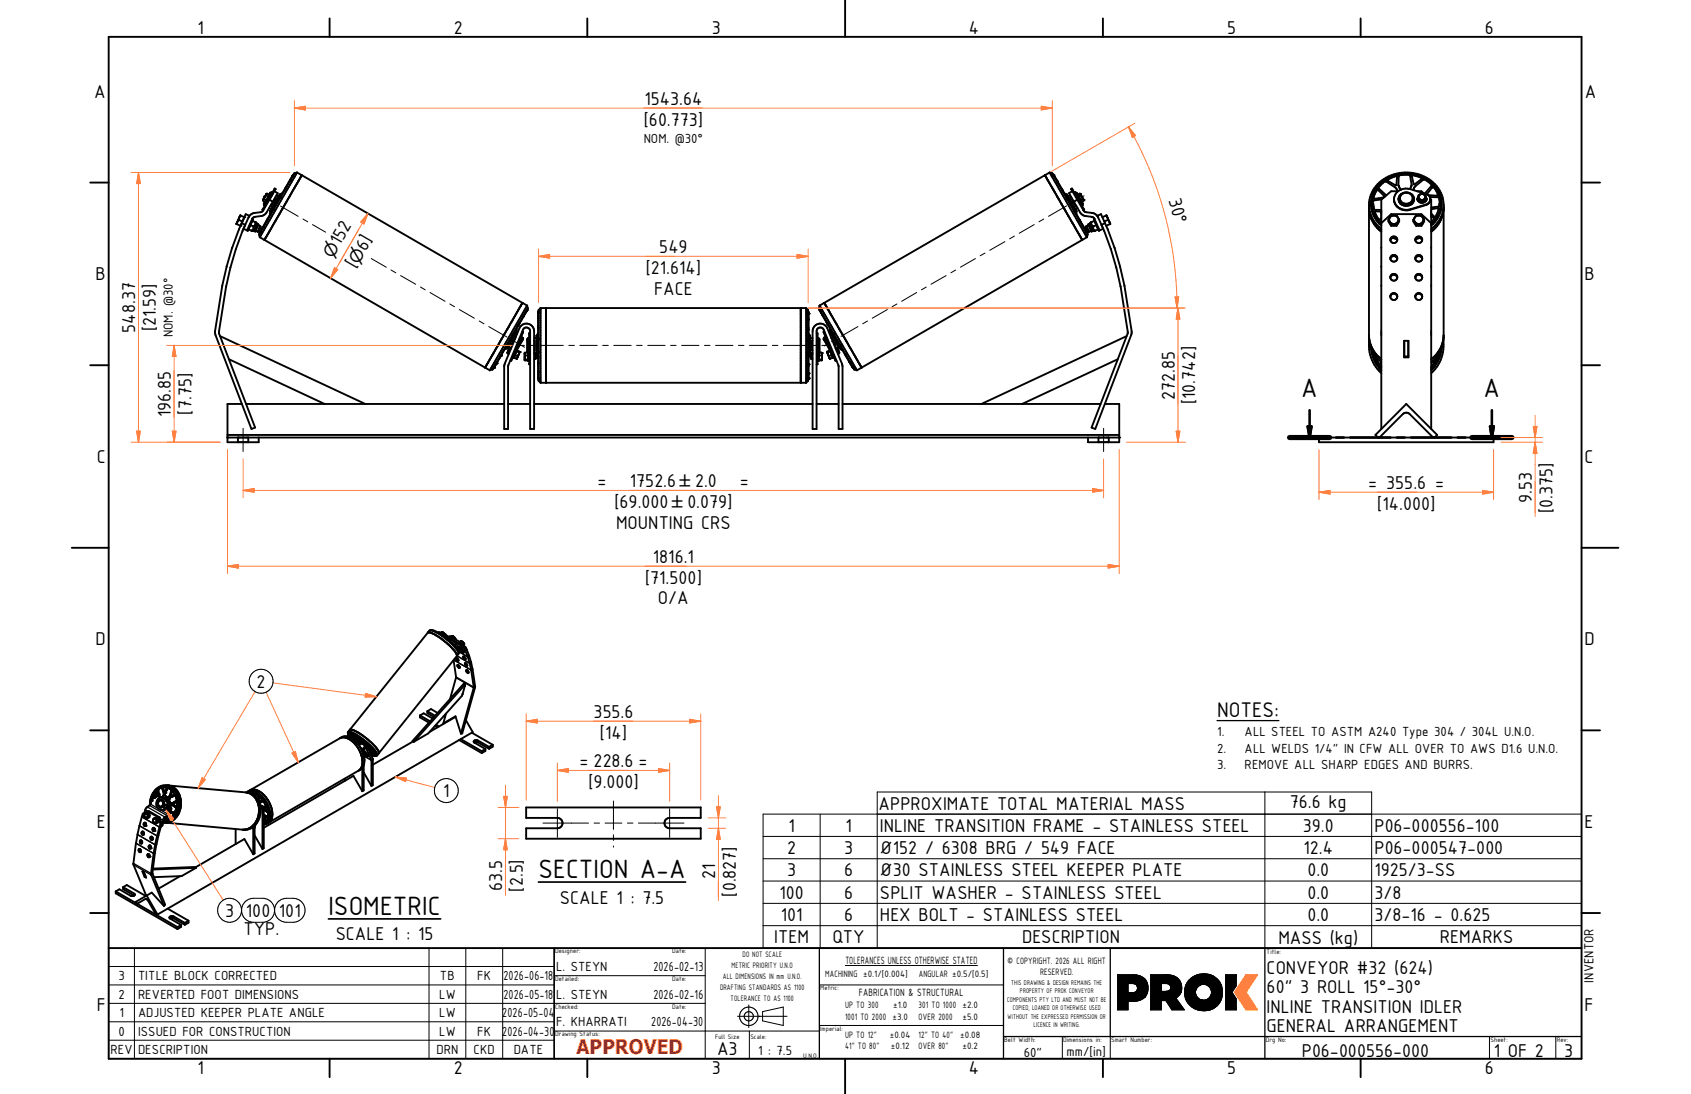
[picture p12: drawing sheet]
<svg xmlns="http://www.w3.org/2000/svg" width="432mm" height="279mm" viewBox="0 0 432 279" stroke-linecap="round" stroke-linejoin="round" font-family="sans-serif">
<defs><g id="words">
<g font-size="7.3">
<text x="332.3" y="101.5">A</text>
<text x="378.8" y="101.5">A</text>
<text x="137.5" y="224.2">SECTION A-A</text>
<text x="83.9" y="233.6">ISOMETRIC</text>
</g>
<text font-size="5.8" x="310.8" y="183.2">NOTES:</text>
<text font-size="5.2" fill="#f00" x="147.2" y="269.2">APPROVED</text>
<g font-size="5.1">
<text x="50.5" y="8.7">1</text>
<text x="115.9" y="8.7">2</text>
<text x="181.7" y="8.7">3</text>
<text x="247.4" y="8.7">4</text>
<text x="313.4" y="8.7">5</text>
<text x="379.2" y="8.7">6</text>
<text x="24" y="25">A</text>
<text x="164.6" y="26.8">1543.64</text>
<text x="404.6" y="25">A</text>
<text x="164.4" y="32.1">[60.773]</text>
<text x="298.4" y="51.1" transform="rotate(75 298.4 51.1)">30°</text>
<text x="86.8" y="62.9" transform="rotate(-60 86.8 62.9)">152</text>
<text x="93.4" y="64.4" transform="rotate(-60 93.4 64.4)">6]</text>
<text x="168.3" y="64.6">549</text>
<text x="24.4" y="71.6">B</text>
<text x="90.8" y="68.7" transform="rotate(-60 90.8 68.7)">[</text>
<text x="164.9" y="69.9">[21.614]</text>
<text x="404.6" y="71.6">B</text>
<text x="167" y="75.2">FACE</text>
<text x="34.5" y="84.9" transform="rotate(-90 34.5 84.9)">548.37</text>
<text x="39.8" y="84.6" transform="rotate(-90 39.8 84.6)">[21.59]</text>
<text x="43.6" y="106.5" transform="rotate(-90 43.6 106.5)">196.85</text>
<text x="48.9" y="105.9" transform="rotate(-90 48.9 105.9)">[7.75]</text>
<text x="300" y="102.1" transform="rotate(-90 300 102.1)">272.85</text>
<text x="305.2" y="103.3" transform="rotate(-90 305.2 103.3)">[10.742]</text>
<text x="24.7" y="118.2">C</text>
<text x="404.6" y="118.2">C</text>
<text x="152.6" y="124.5">=</text>
<text x="160.8" y="124.5">1752.6</text>
<text x="177.5" y="124.5">2.0</text>
<text x="189" y="124.5">=</text>
<text x="349.4" y="124.9">= 355.6 =</text>
<text x="156.9" y="129.7">[69.000</text>
<text x="175.5" y="129.7">0.079]</text>
<text x="351.7" y="130.2">[14.000]</text>
<text x="391.2" y="128.5" transform="rotate(-90 391.2 128.5)">9.53</text>
<text x="396.4" y="131" transform="rotate(-90 396.4 131)">[0.375]</text>
<text x="157.3" y="135">MOUNTING CRS</text>
<text x="166.7" y="143.8">1816.1</text>
<text x="164.7" y="149.1">[71.500]</text>
<text x="168" y="154.3">O/A</text>
<text x="24.4" y="164.8">D</text>
<text x="404.6" y="164.8">D</text>
<text x="65.5" y="175.6">2</text>
<text x="151.6" y="183.3">355.6</text>
<text x="153.2" y="188.6">[14]</text>
<text x="148" y="195.9">= 228.6 =</text>
<text x="113.2" y="203.5">1</text>
<text x="150.2" y="201.2">[9.000]</text>
<text x="224.3" y="206.8">APPROXIMATE TOTAL MATERIAL MASS</text>
<text x="329.4" y="206.2">76.6 kg</text>
<text x="24.7" y="211.5">E</text>
<text x="201.3" y="212.4">1</text>
<text x="215.9" y="212.4">1</text>
<text x="224.7" y="212.4">INLINE TRANSITION FRAME - STAINLESS STEEL</text>
<text x="332.7" y="212.4">39.0</text>
<text x="351" y="212.4">P06-000556-100</text>
<text x="404.6" y="211.5">E</text>
<text x="201" y="218.1">2</text>
<text x="215.6" y="218.1">3</text>
<text x="224.7" y="218.1">Ø152 / 6308 BRG / 549 FACE</text>
<text x="332.8" y="218.1">12.4</text>
<text x="351" y="218.1">P06-000547-000</text>
<text x="128.3" y="227.5" transform="rotate(-90 128.3 227.5)">63.5</text>
<text x="133.5" y="227.8" transform="rotate(-90 133.5 227.8)">[2.5]</text>
<text x="182.6" y="224.6" transform="rotate(-90 182.6 224.6)">21</text>
<text x="201" y="223.8">3</text>
<text x="215.6" y="223.8">6</text>
<text x="224.7" y="223.8">Ø30 STAINLESS STEEL KEEPER PLATE</text>
<text x="333.8" y="223.8">0.0</text>
<text x="351" y="223.8">1925/3-SS</text>
<text x="143" y="230.8">SCALE 1 : 7.5</text>
<text x="187.9" y="229" transform="rotate(-90 187.9 229)">[0.827]</text>
<text x="199" y="229.5">100</text>
<text x="215.6" y="229.5">6</text>
<text x="224.7" y="229.5">SPLIT WASHER - STAINLESS STEEL</text>
<text x="333.8" y="229.5">0.0</text>
<text x="351" y="229.5">3/8</text>
<text x="57.5" y="234.1">3 100</text>
<text x="62.1" y="238.8">TYP.</text>
<text x="71.2" y="234.1">101</text>
<text x="199.3" y="235.2">101</text>
<text x="215.6" y="235.2">6</text>
<text x="224.7" y="235.2">HEX BOLT - STAINLESS STEEL</text>
<text x="333.8" y="235.2">0.0</text>
<text x="351" y="235.2">3/8-16 - 0.625</text>
<text x="85.7" y="240.2">SCALE 1 : 15</text>
<text x="197.7" y="240.9">ITEM</text>
<text x="212.6" y="240.9">QTY</text>
<text x="261" y="240.9">DESCRIPTION</text>
<text x="326.4" y="241.1">MASS (kg)</text>
<text x="367.7" y="240.9">REMARKS</text>
<text x="323.4" y="248.7">CONVEYOR #32 (624)</text>
<text x="323.4" y="253.7">60&quot; 3 ROLL 15°-30°</text>
<text x="24.7" y="258.1">F</text>
<text x="323.4" y="258.6">INLINE TRANSITION IDLER</text>
<text x="323.4" y="263.6">GENERAL ARRANGEMENT</text>
<text x="404.6" y="258.1">F</text>
<text x="183.1" y="269.4">A3</text>
<text x="332.4" y="269.9">P06-000556-000</text>
<text x="381.4" y="269.9">1 OF 2</text>
<text x="399.4" y="269.9">3</text>
<text x="50.5" y="274.4">1</text>
<text x="115.9" y="274.4">2</text>
<text x="181.7" y="274.4">3</text>
<text x="247.4" y="274.4">4</text>
<text x="313.4" y="274.4">5</text>
<text x="379.2" y="274.4">6</text>
</g>
<g font-size="4.3">
<text x="85" y="66.1" transform="rotate(-60 85 66.1)">n</text>
<text x="91.5" y="67.6" transform="rotate(-60 91.5 67.6)">n</text>
<text x="173.5" y="124.5">`</text>
<text x="171.5" y="129.7">`</text>
</g>
<g font-size="3.6">
<text x="164.4" y="36.4">NOM. @30°</text>
<text x="44.1" y="86.1" transform="rotate(-90 44.1 86.1)">NOM. @30°</text>
<text x="310.8" y="188">1.</text>
<text x="317.8" y="188">ALL STEEL TO ASTM A240 Type 304 / 304L U.N.O.</text>
<text x="310.8" y="192.2">2.</text>
<text x="310.8" y="196.4">3.</text>
<text x="317.8" y="192.2">ALL WELDS 1/4&quot; IN CFW ALL OVER TO AWS D1.6 U.N.O.</text>
<text x="317.8" y="196.4">REMOVE ALL SHARP EDGES AND BURRS.</text>
<text x="30.2" y="250.4">3</text>
<text x="35.3" y="250.4">TITLE BLOCK CORRECTED</text>
<text x="112.4" y="250.4">TB</text>
<text x="121.9" y="250.4">FK</text>
<text x="128.6" y="250.4">2026-06-18</text>
<text x="142" y="248">L. STEYN</text>
<text x="166.8" y="248">2026-02-13</text>
<text x="406.9" y="251" transform="rotate(-90 406.9 251)">INVENTOR</text>
<text x="30.2" y="255.1">2</text>
<text x="35.3" y="255.1">REVERTED FOOT DIMENSIONS</text>
<text x="112.1" y="255.1">LW</text>
<text x="128.6" y="255.1">2026-05-18</text>
<text x="142" y="255.1">L. STEYN</text>
<text x="166.8" y="255.1">2026-02-16</text>
<text x="30.5" y="259.8">1</text>
<text x="35.3" y="259.8">ADJUSTED KEEPER PLATE ANGLE</text>
<text x="112.1" y="259.8">LW</text>
<text x="128.3" y="259.8">2026-05-04</text>
<text x="142" y="262.1">F. KHARRATI</text>
<text x="166.3" y="262.1">2026-04-30</text>
<text x="28.2" y="269.2">REV</text>
<text x="30.2" y="264.5">0</text>
<text x="35.3" y="269.2">DESCRIPTION</text>
<text x="35.3" y="264.5">ISSUED FOR CONSTRUCTION</text>
<text x="111.4" y="269.2">DRN</text>
<text x="112.1" y="264.5">LW</text>
<text x="120.9" y="269.2">CKD</text>
<text x="121.9" y="264.5">FK</text>
<text x="128.3" y="264.5">2026-04-30</text>
<text x="131.2" y="269.2">DATE</text>
<text x="193.6" y="269.4">1 : 7.5</text>
<text x="261.4" y="269.9">60&quot;</text>
<text x="272.3" y="269.7">mm/[in]</text>
</g>
<g font-size="2.9">
<text x="215.9" y="246.1">TOLERANCES UNLESS OTHERWISE STATED</text>
<text x="219.3" y="254.4">FABRICATION &amp; STRUCTURAL</text>
</g>
<g font-size="2.6">
<text x="210.7" y="249.6">MACHINING ±0.1/[0.004]</text>
<text x="234.6" y="249.6">ANGULAR ±0.5/[0.5]</text>
<text x="257.3" y="246.1">© COPYRIGHT. 2026 ALL RIGHT</text>
<text x="265.6" y="249.1">RESERVED.</text>
<text x="215.8" y="257.5">UP TO 300</text>
<text x="228.1" y="257.5">±1.0</text>
<text x="234.6" y="257.5">301 TO 1000 ±2.0</text>
<text x="215.8" y="260.4">1001 TO 2000 ±3.0</text>
<text x="234.6" y="260.4">OVER 2000</text>
<text x="245.8" y="260.4">±5.0</text>
<text x="215.8" y="265.1">UP TO 12&quot;</text>
<text x="215.8" y="267.9">41&quot; TO 80&quot;</text>
<text x="227.2" y="265.1">±0.04</text>
<text x="227.5" y="267.9">±0.12</text>
<text x="234.6" y="265.1">12&quot; TO 40&quot;</text>
<text x="234.6" y="267.9">OVER 80&quot;</text>
<text x="245.2" y="265.1">±0.08</text>
<text x="245.8" y="267.9">±0.2</text>
</g>
<g font-size="2.2">
<text x="189.6" y="244.5">DO NOT SCALE</text>
<text x="184.6" y="250.1">ALL DIMENSIONS IN mm U.N.O.</text>
<text x="186.8" y="247.3">METRIC PRIORITY U.N.O</text>
<text x="183.9" y="252.9">DRAFTING STANDARDS AS 1100</text>
<text x="186.6" y="255.8">TOLERANCE TO AS 1100</text>
</g>
<g font-size="1.9">
<text x="258.2" y="251.5">THIS DRAWING &amp; DESIGN REMAINS THE</text>
<text x="257.2" y="255.8">COMPONENTS PTY LTD AND MUST NOT BE</text>
<text x="258.6" y="258">COPIED, LOANED OR OTHERWISE USED</text>
<text x="260.4" y="253.6">PROPERTY OF PROK CONVEYOR</text>
<text x="257.3" y="260.1">WITHOUT THE EXPRESSED PERMISSION OR</text>
<text x="263.9" y="262.3">LICENCE IN WRITING.</text>
</g>
<g font-size="1.8">
<text x="141.8" y="243.5">Designer:</text>
<text x="171.6" y="243.5">Date:</text>
<text x="323.4" y="243.6">Title:</text>
<text x="141.8" y="250.6">Detailed:</text>
<text x="171.6" y="250.6">Date:</text>
<text x="141.8" y="257.6">Checked:</text>
<text x="171.6" y="257.6">Date:</text>
<text x="209.5" y="252.9">Metric:</text>
<text x="209.5" y="263.3">Imperial:</text>
<text x="141.8" y="264.7">Drawing Status:</text>
<text x="182.6" y="265.4">Full Size</text>
<text x="191.6" y="265.4">Scale:</text>
<text x="256.5" y="266.1">Belt Width:</text>
<text x="271.5" y="266.1">Dimensions in:</text>
<text x="283.7" y="266.1">Smart Number:</text>
<text x="323.2" y="266.1">Drg No:</text>
<text x="380.6" y="266.1">Sheet:</text>
<text x="397.5" y="266.1">Rev:</text>
<text x="205.1" y="270.3">U.N.O.</text>
</g>
</g></defs>
<g fill="none" stroke="#000" stroke-width=".48">
<path d="M27.7 9.4h376.1v261h-376.1zM84.2 4.7v4.7M150 4.7v4.7M215.8 0v9.4M281.6 4.7v4.7M347.4 4.7v4.7M23 46.6h4.7M60.4 57.2h.1M60.6 56.6l-.2 .6M60.8 56.2l-.2 .4M60.8 56.3l-.2 .3M61 56.1l-.2 .2"/>
<path d="M61 56.1l.9 .5M61.1 55.6l-.1 .5M61.1 55.6l-.3 .6M61.3 55l-.2 .6M61.3 55h.1M61.4 55l-.3 .6M61.4 55l1 .5-.5 1.1M61.7 57l.9 .4M61.9 56.6l-.5 1.1-1-.5M62.2 58.4l.9 .4M63.1 58.8l.2 .1M63.3 58.9h.1"/>
<path d="M63.4 58.6l-.1 .3M63.4 58.6h.1M63.5 58.6h.1M63.5 55.5a73 73 0 0 0-5.8 17.7l-1.8 11.9 9.2 24.1-.9 .4-9.3-24.5 1.8-12.1a71.8 71.8 0 0 1 5-16M63.5 55.5l.1-.4-.9-.4-1 2.3M63.5 58.6l.7 .3M64 57.5l-.5 1.1M64 57.5l.7 .3M64.2 56.9l-.2 .6M64.2 58.9l.6 .1M64.4 56.4l-.2 .4M64.4 55.9l.2 .1-.2 .4"/>
<path d="M64.4 55.9l-1.3 2.9M64.4 56.4h.1M64.5 56.4l-1.1 2.2M64.5 56.4l.6 .3M64.7 57.8a.73 .73 0 0 1-.5 1.1M64.8 59h.1M64.8 59l.4 .1M65.1 56.7l.3 .2M65.1 56.7a.73 .73 0 0 1-.4 1.1M65.2 59.1h.1M65.2 58.9l.6 .3M65.4 56.9h.1"/>
<path d="M65.5 56.9l.2 .2M65.7 57.1l.3 .2-.1 .2M65.7 57.2l-.9 1.8M65.7 57.1v.1M65.8 59.2h.1M65.9 57.5l.6 .2M65.9 57.5l-.7 1.6M66 59.1h.1M66 59.1l-.2 .1M66.1 59.9l.2 .7M66.2 59.9h-.1M66.3 59.4h.1"/>
<path d="M66.4 59.5l-.2 .4M66.4 59.5h.1M66.4 57.8l-.6 1.4M66.4 59.2l-.1 .2M66.4 59.2h.1M66.5 57.7l-.1 .1M66.5 57.7v.2M66.5 59.2h-.1M66.5 57.9h.1M66.5 57.9l-.5 1.2M66.5 59.2v.1M67.2 58l-.7 1.2"/>
<path d="M67.2 58h.1M67.2 51v.2l.6 .4M67.2 51v.1M67.2 58l-.8 1.5M67.2 53.7l-.7 .5-2 .3-1 1M67.3 50.9l-.1 .1M67.4 52h.1M67.4 52v.4M67.4 50.8l-.1 .1M67.4 50.8l.7 .4M67.4 52.4l.3 .1M67.5 50.5l-.1 .3"/>
<path d="M67.5 50.5l-.2 .4M67.6 50.3l-.1 .2M67.7 51.5l-.3 .5M67.8 51.7l.2 .1M67.8 51.6v.1M67.8 51.7l-.4 .7M67.9 49.9l-.3 .4M67.9 49.7l-.3 .6M67.9 49.9l.7 .4M67.9 49.8v.1M68 49.6l.2-.1 .7 .3-.3 .5M68 49.6l-.1 .2"/>
<path d="M68 49.6h.1M68.1 51.2l.3 .1M68.1 51.2l-.3 .4M68.1 51.1l.3 .1M68.1 51.1v.1M68.3 55.9l-1.1 2.1M68.3 55.9h.1M68.4 55.9h-.1M68.4 55.9v.1M68.6 50.3l-.8 1.3M68.7 53.1l.6 .3M68.8 51l-1.6 2.7"/>
<path d="M68.8 51l.9 .5M68.9 49.8l-.8 1.3M68.9 49.8h.1M68.9 49.8l.2 .1M69 54.5v.2M69 54.5h.1M69.1 54.1h.1M69.2 54h.1M69.3 49.1l-.4 .7M69.3 49.1l-.3 .1-.3 .5M69.3 49.1l.2 .1M69.4 52l.2 .2"/>
<path d="M69.5 52.1l-.3 .6-.2-.1M69.6 53.6l-1.2 2.2M69.7 53.6h.1M69.7 53.6h-.1M69.7 51.5l-2 3.2-.7 .4-2.1 .3-.5 .5M69.7 53.5h.1M69.8 53.6h.1M69.8 53.5l-.1 .1M69.8 53.5v.1M69.8 52.1l-.2 .1M69.8 53.3h.1M69.8 53.3l-.1 .2"/>
<path d="M69.9 52.1h-.1M70 51l.2 .2M70 48.8l-1.2 2.2M70 48.8l.9 .5-1.2 2.2M70.2 51.2l-.6 1M70.2 51.2l.1 .1M70.3 51.3l-.4 .8M70.3 50.4l.1 .1-.3 .6M70.3 51.3h.1M70.3 48.4l-.3 .4M70.4 48.3l-.3-.1-1.8 3.2-1.3 2.2 .2 .1M70.4 48.3l-.1 .1"/>
<path d="M70.6 49.9l.5 .3M71.5 50.5l-1.6 2.8M71.5 50.5h.1M71.5 49.8l-2.4 4.3M71.5 49.9h.1M71.6 49.8h-.1M71.6 49.7v.1M71.6 49.7l-.2-.1-2.5 4.4 .2 .1M72 49.5h-.2l-2.8 5M72.8 48.2l-1.3 2.3M72.8 48.2h.1M72.9 48.2h.1"/>
<path d="M74 46.1l-1.2 2.1M74 46.1h.1M74.1 46.1l-6.9 11.9M74.7 44.9l-.7 1.2M74.7 44.9h.1M74.8 44.7l-.1 .2M74.8 44.8l-.7 1.3M74.8 44.6v.1M74.8 44.7h.1M74.8 44.9h.1M74.8 44.6h.1M74.9 44.6h.1"/>
<path d="M74.9 44.6l-.1 .2M75.9 44.1l-9.6 16.5M75.9 44.1l-.7 .1-.3 .4M75.9 44.1l1.2 .6M77 44.8l-9.5 16.5M77.1 44.7l-.1 .1M77.1 44.7l57.5 33.3M266.8 44.8l9.5 16.5M266.8 44.7v.1M266.8 44.7l-56.3 32.7M268 44.1l9.5 16.5M268 44.1l.7 .1"/>
<path d="M268 44.1l-1.2 .6M268.7 44.3l5.6 9.6M268.7 44.2v.1M269 44.6h.1M269 44.6v.1M269 44.6l.1 .1M269.1 44.7h.1M269.1 44.7v.1M269.1 44.8h.1M269.2 45h.1M269.2 44.8v.2M269.3 45l.7 1.3"/>
<path d="M269.9 46.3h.1M270 46.3l2.6 4.6M270 46.3h.1M271.3 48.5l-.1 .1M272 49.5h.1M272 49.5l-.1 .1M272 49.5l2.8 4.8-.1 .2M272.3 49.7l.1-.1 2.5 4.4-.1 .1M272.3 49.7v.1M272.3 49.8h.1M272.3 49.8l2.5 4.3M272.3 49.9h.1"/>
<path d="M272.6 50.9l.2 .3M272.6 50.9v.1M272.8 51.2l.1 .1M272.9 51.3l1.3 2.4M273.3 49.9l-.6 .3M273.6 50.4l-.1 .1 1.2 2.2 .2-.1M273.8 48.8l-.3-.5 .2-.1 .6 1M273.8 48.8l2.9 4.9M273.8 48.8l-.8 .5 1.2 2.2M274.2 51.5l2 3.2 .7 .4 2 .3 .6 .5M274.2 53.7h.1M274.2 53.8v.1"/>
<path d="M274.3 53.9l3.2 5.6M274.3 53.8l.1 .2M274.3 53.7l-.1 .1M274.3 49.2l2.6 4.4-.2 .1M274.4 54h.1M274.4 54h-.1M274.4 54l1.3 2.2M274.5 49.1l.4 .1 1.6 2.8M274.5 49.1l2 3.3M274.5 49.1l-.2 .1M274.7 54h-.1M274.8 54.1h.1"/>
<path d="M275.1 51l-.9 .5M275.2 53.1l-.6 .3M275.7 56.3h.1M275.7 56.2h.1M275.7 56.2l1.2 2M275.9 49.6l.4 .7M275.9 49.6l.1 .3M275.9 49.6l-.2-.1-.5 .2M276 49.9l.3 .4M276 49.9l-.5 .3M276.3 50.3l.3 .6M276.3 50.3l.2 .5"/>
<path d="M276.5 52.4l-.3 .1M276.5 50.8l.1 .1M276.5 50.8l-.5 .3M276.5 52h.1M276.5 52v.4M276.6 50.9l.1 .1M276.7 53.7l.7 .5 2 .3 1 1M276.7 51v.2l-.5 .3M276.7 51v.1M276.9 58.2h.1M276.9 58.3h-.1M276.9 58.2l.6 1.1"/>
<path d="M277.4 57.7v.1M277.4 57.7l-.1 .2 .6 1.2M277.4 59.3v.1M277.4 57.8l.7 1.4M277.5 59.3h-.1M277.5 59.5l.2 .4-.2 .7M277.5 59.4v.1M277.9 59.1h.1M277.9 59.1l.2 .1M278 57.5l-.6 .2M278 57.5l.7 1.6M278.1 59.2h.1"/>
<path d="M278.2 57.1l-.3 .2 .1 .2M278.2 57.1v.1M278.2 57.2l.8 1.8M278.4 56.9h.1M278.4 56.9l-.2 .2M278.6 58.9l-.5 .3M278.7 59.1h.1M278.7 56.7a.73 .73 0 0 0 .5 1.1M278.7 56.7l-.2 .2M279 59h.1M279 59l-.3 .1M279.2 57.8a.72 .72 0 0 0 .5 1.1"/>
<path d="M279.4 56.4l1.1 2.2M279.4 56.4l-.7 .3M279.5 56.4h-.1M279.5 55.9l-.2 .1 .2 .4M279.5 56.4l.2 .4M279.5 56.4h.1M279.5 55.9l1.3 2.9M279.7 58.9l-.7 .1M279.7 56.9l.2 .6M279.9 57.5l.5 1.1M279.9 57.5l-.7 .3M280.4 58.6l-.7 .3"/>
<path d="M280.4 55.5l-.2-.4 .9-.4 1.1 2.3M280.4 55.5l1.3 2.9-.9 .4M280.5 58.6l.1 .3M280.5 58.6h-.1M280.6 58.9h.1M280.8 58.8l-.2 .1M282.2 57a72 72 0 0 1 4.9 16l1.9 11.6-.1 .7-9.2 24.3-1-.4 9.3-24.1-1.9-11.9M282.2 57l-1 .4 2.5 6.2 1.4 4.8 1 4.7M282.4 55l.4 .6M282.4 55l-.9 .5M282.5 55h-.1M282.5 55h.1"/>
<path d="M282.6 55l.2 .6M282.8 55.6l.5 1M282.8 55.6l.1 .5M282.9 56.1l.4 .5M282.9 56.1l-.9 .5M283.3 56.6l.2 .6M283.3 56.6l.1 .6M283.4 57.2h.1M283.4 57.2l-.9 .5M283.5 57.2h.1M349.6 52.3v34l.1 1.3 .6 1.8M349.6 53a7.9 7.9 0 0 0 3.1 6.2"/>
<path d="M350.7 52l.2 1.5 1.8 .1M350.7 54.4l.7 1.5 .7 .9M350.9 53.5l.1 .1M351 54.3h.1M351.1 54.3a2.83 2.83 0 0 0 1.2 1.8l.4-.4M351.6 48.6l-.9 2.1M351.6 48.6h.1M351.6 48.6h.4l1.6 1.7M351.9 48.1l.1-.1a3.4 3.4 0 0 1 2-1.6l2.4 1.6 .4 .8M352.1 48.1l1.9 1.8M352.7 56.6v.2M352.7 54.1l-1.5-.1-.2 .3"/>
<path d="M352.7 57.6a7.3 7.3 0 0 1 2.3-12.5 9.5 9.5 0 0 1 12.7 4.6 7.1 7.1 0 0 1-2.2 7.9M352.7 58.5a7.7 7.7 0 0 1 1.8-13.4 10.1 10.1 0 0 1 13.7 4.7 7.6 7.6 0 0 1-2.7 8.7M352.7 57.5a7.3 7.3 0 0 1 2.6-12.4 9.3 9.3 0 0 1 12.4 5 6.9 6.9 0 0 1-2.2 7.4M352.7 57.3a7.1 7.1 0 0 1 2.3-12 9.3 9.3 0 0 1 12.3 4 6.9 6.9 0 0 1-1.8 8M352.7 56.3l-.2 .4M352.7 57l2.5-2.3h7.7l2.6 2.3M352.8 50.9l-2 .3-.2 .9M353.4 50.3l-2.3 .5-.2-.2M354.5 56.1l.4 .5M354.5 56.1v.5l.7 1.1M354.9 55.6l.3-.6h.4h1l.4 .6M354.9 55.6a1.28 1.28 0 0 1 2.1 0"/>
<path d="M354.9 55.6l-.2 .4 .2 .6M354.9 55.6l-.4 .5M354.9 56.6a1.25 1.25 0 0 0 2.1 0M354.9 56.6l.3 .6M355.2 57.2h1.4M355.2 57.7h1.4M355.2 57.2v.5M356.6 57.2v.5M356.7 45.3l-.2 2-2.1-1.2M356.9 45.3l-.1-.2-.4-.1-2 .9-.2 .2M357 55.6l.3 .5M357 55.6l.1 .4-.1 .6"/>
<path d="M357 56.6l-.4 .6M357 48.8a2.68 2.68 0 0 0-.8 3.1 2.68 2.68 0 0 0 2.7 1.7l.8-.1 4.7-1.4 .6-.5 .2-.7M357 48.8h-1.8l-2.5 2.2v58.6M357.1 50.7l.1 .6 .4 .7M357.1 50.7v.3M357.2 50.8l.1 .6 .4 .7M357.2 50.8a1.9 1.9 0 0 0 1.9 1.6 1.9 1.9 0 0 0 1.9-1.6M357.2 50.5l-.1 .2M357.2 47.4l.2 .6 .3 .4M357.2 50.5v.3M357.3 56.1l-.3 .5M357.3 56.1v.5l-.7 1.1"/>
<path d="M357.3 50.2l-.1 .3M357.6 52h.1M357.6 52a2.18 2.18 0 0 0 3 0M357.7 48.4l-.7 .4M357.7 48.4l1.2-.2h.8l4.5 1.4 .8 .6 .2 .7M357.9 49.5l-.6 .6-.2 .6M358 49.6a1.53 1.53 0 0 1 2.2-.1 1.53 1.53 0 0 1 0 2.2 1.53 1.53 0 0 1-2.2 0 1.53 1.53 0 0 1 0-2.1zM360.3 49.5l.4 .4 .4 .8M360.3 47.4l-.3 .9M360.4 45l.2-.2 .7 .1 1.7 .5 .2 .3M360.4 45v.1M360.5 47.4l-.4-2.6-1.5-.2-1.4 .3-.1 2.5"/>
<path d="M360.5 47.4h.1M360.5 45v.1M360.5 45.1l.6 2 1.9-1.4M360.6 52h.1M360.9 50.2l.1 .6M360.9 50.2a1.97 1.97 0 0 0-1.9-1.1 1.97 1.97 0 0 0-1.8 1.4M360.9 50.2l.1 .5M360.9 56.1l.3 .5M360.9 56.1v.5l.7 1.1M361 50.8l-.1 .6-.4 .7M361 50.7l.1 .3M361.1 50.7l-.1 .6-.4 .7"/>
<path d="M361.1 48.6h.1M361.2 55.6l.4-.6h.4h1l.3 .6M361.2 55.6a1.28 1.28 0 0 1 2.1 0M361.2 55.6l-.1 .4 .1 .6M361.2 55.6l-.3 .5M361.2 56.6a1.24 1.24 0 0 0 2.1 0M361.2 56.6l.4 .6M361.6 57.2h1.4M361.6 57.2v.5M361.6 57.7h1.4M361.8 48.8h1.1l.7 .6M361.9 50.8l.3 .6"/>
<path d="M362 50.8l-.1 .2M362 50.8a1.05 1.05 0 0 0 .9 1 1.05 1.05 0 0 0 1.2-.6M362 50.7v.1M362.1 51l.4 .5 .6 .2M362.1 50.5l-.2 .3M362.2 50.8l.5 .2M362.2 50.2l-.2 .7M362.7 49.6a.73 .73 0 0 0-.5 .7 .73 .73 0 0 0 .5 .7M362.7 49.6l-.5 .3v1.3l.9 .4M362.7 51h.9M362.7 51l.4 .2M363 57.2v.5"/>
<path d="M363 45.7h.1M363.1 51.2v.4M363.2 45.7h.1M363.3 55.6l.4 .5M363.3 55.6l.2 .4-.2 .6M363.3 56.6l-.3 .6M363.4 49.5l-.7 .1M363.4 49.5l.2 .1M363.4 49.6h-.7M363.6 51l-.5 .2M363.6 49.6l.4 .3v1.3l-.9 .4M363.6 49.6a.73 .73 0 0 1 .4 .7 .73 .73 0 0 1-.4 .7"/>
<path d="M363.7 56.1l-.4 .5M363.7 56.1v.5l-.7 1.1M364 50.8l-.4 .2M364 51.1h.1M364 51.1l.1 .1M364 50.2l.2 .5M364.1 51.2h.1M364.1 51.2l-.3 .3-.7 .2M364.1 51.1v.1M364.2 50.9l-.1 .2M364.2 50.5l.1 .5M364.2 50.7l-.1 .5"/>
<path d="M364.2 50.7v.2M364.2 50.7l.1 .3M364.3 51l-.3 .4M364.4 49.6l1.3-1.7 .2-.1 .6 .6 .7 1.4M364.5 49.7h.1M364.7 49.8l2.4 .1M365.1 50.3l2.3 .1 .2 1.7M365.2 50.8l.3 .2v58.6M365.2 50.9a1.42 1.42 0 0 1-1 1.5l-4.1 1.2a3.1 3.1 0 0 1-4.1-2.6M365.5 54.5l.8 .9h.2M365.5 55.1l.7 .9M365.5 47.4l-1.7 2.1"/>
<path d="M365.7 47.4a3.2 3.2 0 0 0-2.3-1.5l-2.2 1.8-.3 .9M365.7 47.4h.1M366.1 56l-.6 .8M366.2 56h.1M366.6 55.3l-.1 .1M367.1 49.8v.1M367.2 49.8v.1M367.2 53.2l-1.7 .2M367.2 53.2h.1M367.3 53.2h.1M367.3 53.4l-.7 1.9M367.4 53.2v.1"/>
<path d="M367.4 52.8l-1.9 .2M367.4 53.3l.1 .2M367.4 52.7v.1M367.5 54.4l-1.4 2.4M367.5 52l-.1 .7M368.6 53a7.8 7.8 0 0 1-3.1 6.2M368.6 52.3v34M403.8 46.6h4.8M66.3 60.6h.1M66.3 60.6l1.2 .7M67.5 61.3h.1M67.5 61.3l56.4 32.6"/>
<path d="M133.4 77.4l-9.5 16.5M133.4 77.4h.1M134.4 79.5l-.8 1.4M134.4 79.5h.1M134.5 79.4h.1M134.6 79.2l-.2 .4M134.6 78l.1 .8-8.9 15.5-.7 .3M134.6 78l-9.5 16.5M137.5 79.9h-.1M137.5 79.9h.1M137.5 79.7v6.8M138 78.7h67.8"/>
<path d="M138 78.7l-.5 .5v18.1l.5 .5M138 78.7v19.1M139.4 78.7v19.1M204.5 78.7v19.1M205.8 78.7l.6 .5v18.1l-.6 .5M205.8 78.7v19.1M206.4 79.7l.1 10.5M209.3 78l-.2 .8 8.7 15M209.3 78l9.5 16.6M209.3 79.3h.1M209.3 79.2v.1M209.3 79.3l.8 1.4"/>
<path d="M209.3 79.1v.1M209.4 79.4h.1M209.5 79.4h-.1M209.5 79.4h.1M210.5 77.4h.1M210.5 77.4l-1.2 .6M210.5 77.4l9.5 16.5M276.3 61.3h.1M276.3 61.3l-56.3 32.6M277.5 60.6h.1M277.5 60.6l-1.2 .7M286.1 73.1v.1"/>
<path d="M355 75.8a.89 .89 0 0 1 .9-1 .89 .89 0 0 1 .9 1M355 75.8a.89 .89 0 0 1 .9-.8 .89 .89 0 0 1 .9 .8M355 75.8a.89 .89 0 0 0 .9 .8 .89 .89 0 0 0 .9-.8M355 70.9a.9 .9 0 0 1 .9-.7 .9 .9 0 0 1 .9 .7M355 66.1a.91 .91 0 0 1 .9-.7 .91 .91 0 0 1 .9 .7M355.7 60.7l.9 .3M355.7 60.7l.8 .2 .3 .5M355.7 60.7l-.3 .2-.4 .5M361.4 75.8a.89 .89 0 0 1 .9-1 .89 .89 0 0 1 .9 1M361.4 75.8a.89 .89 0 0 0 .9 .8 .89 .89 0 0 0 .9-.8M361.4 70.9a.9 .9 0 0 1 .9-.7 .9 .9 0 0 1 .9 .7M361.4 66.1a.91 .91 0 0 1 .9-.7 .91 .91 0 0 1 .9 .7"/>
<path d="M362.5 60.7l-.9 .3M362.5 60.7l-.6 .1-.5 .6M362.5 60.7l.3 .2 .4 .5M363.1 75.6a.89 .89 0 0 0-.9-.6 .89 .89 0 0 0-.8 .8M363.2 75.5v.3M23 93.3h4.7M56.2 85.8l37.1 17.4M58.5 91.8l24.4 11.4M123.9 93.9l1.2 .7M125.1 94.5v.1M126.1 93.8v.1M126.1 93.8l.1 .1"/>
<path d="M126.7 92.8l-.7 1.2M127.9 90.8h.1M127.9 90.8l-1.1 2M129.2 88.5h.1M129.2 88.6l-1.3 2.2M129.3 88.3h.1M129.3 88.3l-.1 .2M129.3 88.7l.1 .1M129.6 90.1h.1M129.6 90.1v.2M129.6 90.3l.3 .1M129.8 88.5l.7 .4"/>
<path d="M130.1 89.1l-.5 1.2M130.1 89.1l-.5 1M130.1 89.1l.3 .2M130.3 92l.2 .1M130.5 92.1h.1M130.8 85.8l-1.5 2.5M130.8 85.8h.1M130.9 91.3l.3 .1M130.9 91.3l-.4 .8M130.9 85.5h.1M131 85.5h.1M131 85.5l-.2 .3"/>
<path d="M131.1 90.7l.3 .1M131.2 90.6l.3 .1M131.2 91.4h.1M131.2 91.3l.7 .3M131.2 91.3v.1M131.4 90.8l-.2 .5M131.5 90.7l-.1 .1M131.5 90.7l.7 .3M131.5 90.7l-.3 .6M131.7 84.7h.1M131.7 86.1l-1.2 2.1 .3 .1M131.7 85.2l.3 .2"/>
<path d="M131.7 89.3l.3 .1M131.8 84.1l.1 .1-2.8 4.9h-.2M131.8 84.6l.1 .2-2.4 4.2-.2-.1zM131.9 89.7l.7 .3M131.9 89.7l-.4 1M132 89.5l.7 .3v.2M132 89.5l-.1 .2M132 91.6h-.1M132 89.4h.1M132 89.4v.1M132 91.5v.1M132 91.5l-.1 .1"/>
<path d="M132 91.5h.1M132.1 91.3l-.1 .2M132.2 91.2l-.1 .1M132.2 91v.2M132.3 83.1h.1M132.4 83.1l-1.4 2.4M132.4 83.1h.1M132.5 90.5l-.3 .7M132.5 90.5l-.3 .5M132.5 90.3v.2M132.6 90l-.1 .3M132.7 90h-.1"/>
<path d="M132.7 90l-.2 .4M132.8 86.6l-.1 .4M133 83.3a1.96 1.96 0 0 1 2.1-.5 1.96 1.96 0 0 1 1.3 1.8v25h-1v-25a.95 .95 0 0 0-.8-.9 .95 .95 0 0 0-1.1 .5l-3.7 9.2-.1 16.2h-1l.1-16.2zM133.1 86l.4 .3M133.4 84.7l.2 .1-2.7 6.5M133.5 86.3h.1M133.5 86.3l-1.8 3M133.5 86.3a1.85 1.85 0 0 1-.7 1.6l-.8 1.5M133.6 80.8v.1M133.6 80.9h.1M133.6 80.9l-1.2 2.2M134 91.9l.8 .2"/>
<path d="M134.1 90.1h1M134.1 90.1l-.1 1.9M134.1 90.1v.7M134.1 90.8v1M134.1 91.8l-.1 .1M134.1 90.8h.7M134.1 91.8h.7M134.8 90v2.2h.3M134.9 86.3v3.8l-.3-.3v-3.2zM134.9 86.3h.2M135.4 85.1h-.3v7.9h.3M136.4 86.9v2.6"/>
<path d="M136.4 90.1h.6M136.4 86.3h.6M136.4 90.5h.3M136.4 91.6h.3M136.7 90.5v1.1M137 85.7h.2v5h-.2zM137.2 90.6h.1M137.2 85.9h.1M137.4 86.5v3.4M137.4 92.7h.1M137.4 96.5h.1M137.4 85.3h-.1v6h.1"/>
<path d="M137.5 96.8h.1M137.5 83.7h.1M137.5 81.3h.1M137.5 86.5h.1M137.5 95.1h.1M137.5 89.9l-.1 6.8M138 97.8h67.8M206.4 80v.1M206.4 81.6h.1M206.4 90.4v.1M206.4 84.2h.1M206.4 86.9h.1"/>
<path d="M206.4 90.5v6.3M206.4 96.6h.1M206.4 93.1h.1M206.4 95.4h.1M206.4 90.3v.2M206.5 85.4h.1v5.7h-.1M206.6 90.6h.1M206.6 85.9h.1M206.7 85.7h.2v5h-.2zM206.9 90.1h.6M206.9 86.3h.6M207.2 90.5h.3"/>
<path d="M207.2 91.6h.3M207.2 90.5v1.1M207.5 86.9v2.6M208.1 83.2a1.94 1.94 0 0 1 3.2 .6l3.8 9.6v16.2h-1v-16.2l-3.8-9.2a.95 .95 0 0 0-1-.5 .95 .95 0 0 0-.8 .9v25h-1v-25l.1-.6zM208.5 85.1h.2v7.9h-.2M208.7 86.3h.3M209 86.3l.2 .3v3.2l-.2 .3zM209 90.8h.8M209 91.8h.8M209 90v2.2h-.3M209.8 90.1h-1.1M209.8 90.8v1"/>
<path d="M209.8 90.1v.7M209.8 90.1h.1M209.8 91.8l.1 .1M209.9 90.1v1.9M209.9 91.9l-.9 .2M210.1 80.7l1.2 2M210.1 80.6v.1M210.2 80.6h.1M210.4 86.3l1.7 3M210.4 86.3l-.1 .3 1.6 2.8M210.5 84.7l-.2 .1 2.7 6.5M210.8 86l-.4 .3"/>
<path d="M211.1 86.6l.1 .4M211.2 89.9l.1 .1M211.2 89.9l.2 .5M211.3 82.7v.1M211.3 82.8h.1M211.3 90l.1 .3M211.3 82.8l1.3 2.2M211.4 82.7h-.1M211.4 90.3v.2M211.4 90.5l.3 .5M211.4 90.5l.3 .7M211.7 91v.2"/>
<path d="M211.7 91.2l.1 .1M211.8 91.3v.2M211.8 91.5l.2 .1M211.8 91.5l.1 .1M211.9 84.7h.2l1.3 2.2 1.2 2-.2 .1zM211.9 89.4h.1M211.9 89.4v.1M211.9 91.6h.1M211.9 89.5l-.7 .4M211.9 89.5l.1 .2M211.9 84.2l3 5M211.9 84.2h.1"/>
<path d="M212 89.7l.4 1M212 89.7l-.7 .3M212 89.7l.7 1.6M212.1 84.1l-.2 .1M212.2 89.3l-.3 .1M212.2 86.1l1.2 2.1-.3 .1M212.2 85.2l-.3 .2M212.2 84.7h-.1M212.4 90.7l.3 .6M212.4 90.7l-.7 .3M212.6 85v.1M212.7 91.3l-.7 .3"/>
<path d="M212.7 85.1l.1 .3M212.7 85v.1M212.7 91.3v.1M212.7 91.4h.1M212.7 85.1h.1M212.8 85.1h.1M212.8 85.4h.1M212.9 85.4l1.3 2.4M213 91.2l-.3 .1M213 91.3l-.3 .1M213 91.3l.3 .8M213.3 92.1h.1"/>
<path d="M213.6 92l-.3 .1M213.8 89.1l.5 1.2M213.8 89.1l.5 1M213.8 89.1l-.3 .2M214.1 88.5l-.8 .4M214.2 87.8l.1 .1M214.3 87.9l.1 .2M214.3 90.3l-.4 .1M214.3 90.1h.1M214.3 90.1v.2M214.4 88.1h.1M214.4 88.1l1.3 2.4"/>
<path d="M214.5 88v.1M214.5 88.1h-.1M214.6 88.7l-.1 .1M214.9 89.2v.1M214.9 89.3h.2M215.7 90.5l1.2 2M215.8 90.5h-.1M216.9 92.6l.8 1.3M217 92.5l-.1 .1M217.7 93.9l.1 .1M217.7 93.9h.1M217.7 93.7v.1"/>
<path d="M217.7 93.7h.1M217.8 93.7v.1M217.8 93.8l.3 .6 .7 .2M217.9 94h.1M217.9 94h-.1M220 93.9l-1.2 .7M285.4 91.8l-24.4 11.4M287.7 85.8l-37.1 17.4M349.6 85.6a7.9 7.9 0 0 0 3.1 6.2M349.6 87.2a9.6 9.6 0 0 0 3.1 8.1M350.1 89.1a9.2 9.2 0 0 0 2.6 5.5M350.3 89.4a9 9 0 0 0 2.4 5.1"/>
<path d="M350.3 89.4l1 1.6 1.4 1.5-.4 .4h-.2l-1-2.1M350.5 89.8a8.9 8.9 0 0 0 2.2 4.5M351 90.7a4.9 4.9 0 0 0 1.2 2.4l.5-.4M352.7 93.4v.3M352.7 93.1l-.2 .5 .2 .3M358.5 87h1.1v4.3h-1.1zM358.5 90.9h.1M358.6 87v4h1v-4M359.6 90.9h.1M365.7 92.3l.4 .5-.6 .9M365.8 92.2l.4 .7-.7 1M366.1 91.9l.4 .2"/>
<path d="M366.6 92l-.1 .1M367.1 90.8l-.5 1.2M367.3 90.5l-.7 1.7h-.3l-.3-.2M367.7 89.8a8.9 8.9 0 0 1-2.2 4.5M368 89.4a8.8 8.8 0 0 1-2.5 5.1M368 89.4l-1.1 1.6-1.4 1.5M368.1 89.1a8.8 8.8 0 0 1-2.6 5.5M368.6 87.2a9.6 9.6 0 0 1-3.1 8.1M368.6 86.3a8.1 8.1 0 0 1-3.1 5.5M368.6 85.6l-.1 2-.5 1.8M403.8 93.3h4.8M58.1 111.1h227.7"/>
<path d="M58.1 111.7h227.7M60.8 111.7v1.2M61.8 103.2h-3.7v9.7h8v-1.2M62.8 103.2h65.9M63.4 111.7v1.2M129.7 103.2h5.7M136.4 103.2h71.1M208.5 103.2h5.6M215.1 103.2h65.9M280.5 111.7v1.2M282.1 103.2h3.7v9.7h-8v-1.2M283.1 111.7v1.2"/>
<path d="M336.8 111.7h44.6v1.2h-44.6zM352 111.7l-.8-.6 7.9-7.9 7.9 7.9-.8 .6M352.1 111.7l6.1-5.9a1.23 1.23 0 0 1 1.8 0l6.1 5.9M18.3 139.9h9.4M403.8 139.9h9.5M109.2 161.6l.1-.1a8 8 0 0 1 4.4 2.5l1.8 1.6a2.61 2.61 0 0 1 1.1 2M109.2 161.6l-20.3 25.4M109.9 161a5.9 5.9 0 0 1 3.6 1.7l2.5 2.1a3.4 3.4 0 0 1 1.1 2M109.9 161a14.8 14.8 0 0 1 6.8 5l.4 .8M109.9 161l-.7 .6M112.2 161.7l-.3-.1 .2-.1 1.4 .6M112.3 161.6l1.1 .8"/>
<path d="M112.3 161.6l-.2 .1M112.3 161.6l-.1 .2M112.9 161.9l1.5 .9M112.9 161.4h.1M112.9 161.4h-.2l-.2 .3M113 161.4l.2 .2M113 161.4l-.3 .4M113.2 161.6l.1 .1M113.3 161.7l.1 .1M113.3 161.7l.2 .2M113.4 161.8l.1 .1M113.4 161.8l-.2 .2"/>
<path d="M113.5 162.4l-.1 .1M113.5 162.4h.1M113.5 162.4l.7 .4M113.5 161.9v.2M113.5 162.1l.4 .2M113.8 162.2l.1 .1M113.9 162.3l.6 .3M113.9 162.3l1 .8M114.3 162.8h.1M114.3 162.8l-.3 .3M114.3 162.8l.8 .4M114.4 163.4l.4 .2"/>
<path d="M114.5 162.6l.2 .2M114.7 162.8l.2 .3M114.8 163.6l1.3 1.1M114.9 163.1l.1 .1M114.9 163.1l2.4 1.3M114.9 162.5l2.8 1.6M114.9 162.5l-.3 .2M114.9 162.5l-.2 .3M115 163.1l3.2 1.8M115.1 163.2l1.3 1.1M115.1 163.2l-.3 .4M115.5 162.4h.1"/>
<path d="M115.5 162.4l.2 .1M115.5 162.4l-.3 .2M115.7 162.5l.1 .1M115.8 162.6l.1 .1M115.8 162.6l.2 .2M115.8 168.6l.7 4.4-1.6 5.5M115.9 162.7l.1 .1M115.9 162.7l-.3 .2M116 162.8l.1 .1M116.1 164.7l.7 .9M116.1 162.9l.2 .3M116.3 163.2h.1"/>
<path d="M116.3 163.2v.1M116.3 163.2l-.1 .1M116.4 164.3l.6 .9 .9-.3 .3 .1 .5 1-.3 .4M116.4 164.3l-.3 .4M116.5 168l.2 .1a.4 .4 0 0 1 .3 .3 .4 .4 0 0 1-.1 .4l-.3-.3zM116.5 165.5l.3 .1M116.8 165.6l1.1-.2 .5 1M116.8 169.9h.2a.4 .4 0 0 1 .4 .3 .4 .4 0 0 1-.2 .4l-.4-.4zM116.8 165.6l.4 .3M117.1 166.2h-.1M117.1 166.1h.1M117.1 166.8l-20.4 25.6"/>
<path d="M117.2 165.9l-.1 .2M117.3 164.4l.1 .1M117.4 165.9h.1M117.4 165.5l.1 .1zM117.4 165.8l-.2 .3M117.5 165.5l.1 .3M117.5 165.6l-.1 .2M117.5 165.6l-.3 .3M117.5 165.9h.1M117.5 165.4l.2 .4M117.6 165.9l.8 .5M117.6 165.9h-.1"/>
<path d="M117.6 165.8v.1M117.7 164.1l1.2 1.2M117.7 164.1l-.4 .3M117.7 166.1l.7 .5a.52 .52 0 0 1-.7-.5zM117.8 163.7h.1M117.8 163.7l.1 .1M117.8 163.7l-.4 .3M117.9 163.8l.1 .1M118 163.9l.2 .1M118 163.9l.3 .2M118.1 177.3h.1M118.1 177.2l-.1 .5-8.7 9.6-3.6 2.2"/>
<path d="M118.1 177.2h.1M118.3 164.1l.2 .3M118.3 164.1l-.2-.1-.2 .3M118.3 167.7h.2a.38 .38 0 0 1 .4 .2 .38 .38 0 0 1-.1 .4zM118.4 166.7h-.1M118.5 164.5l-.1 .3M118.5 164.4v.1M118.5 164.5l-.2 .2M118.6 164.5h-.1M118.7 175.2h.1M118.7 175.2l-.6 2.1M118.8 169.4h.1a.39 .39 0 0 1 .4 .2 .39 .39 0 0 1-.1 .5l-.3-.3z"/>
<path d="M118.8 169.4h-.1M118.8 174.8l-.4-.2-13.1 14.7 .4 .2M118.8 174.8l-13.1 14.7M118.8 174.8l-.1 .4M118.9 165.3a20.7 20.7 0 0 1 1.8 5.6l.6 4.7-3.3 11.7-.3 .1M118.9 165.3l-.3 .4 .9 2.1a38.9 38.9 0 0 1 1.5 7.7l-3.3 11.9M119 171.2h.4l.3 .6a.53 .53 0 0 1-.7-.6zM23 186.5h4.7M86.8 188.5a3.6 3.6 0 0 1 4 1.7 5.9 5.9 0 0 1 1.4 5.9l-.6 .7M88 198.9v.6M88.9 187v.5M88.9 187a4.4 4.4 0 0 1 3.3 1.4l3 2.6a2.61 2.61 0 0 1 1.1 1.9"/>
<path d="M88.9 187.5v.1M89 187.6l.1 .4M89 187.6h.1M89 187.6v.1M89.1 187.6h.1M89.1 187.5l1.5 1.3 .5 .2M89.1 188l1.3 .8M89.1 188l-.4 .1M89.1 187.5l.3-.1 1.6 1.5M89.2 187.2l-.2 .1M89.2 187.7l.8 .7M89.3 186.4a3.1 3.1 0 0 1 2.5 .9l2 1.5a7 7 0 0 1 3 3.5l-.1 .1"/>
<path d="M89.4 187.2a.41 .41 0 0 0-.6 .2 .41 .41 0 0 0 .2 .6v-.2M89.4 187.2l1.5 .7M89.5 187.3l-.4-.1-.2 .3M89.5 187.4l.1 .1M89.6 187.5h.1M89.6 187.4h.1M89.6 187.3l1.7 .8M89.6 187.3h-.5l-.1 .3M89.6 187.5l.7 .3M89.6 187.5l1 .8M89.6 188.3l.5 .2M89.6 187.3l.9 .4"/>
<path d="M89.7 188.5l.1 .1M90 188.7l1.6 1.4M90 188.4h.1M90.1 188.7l.3 .1M90.2 188.8a2.67 2.67 0 0 0-2.9-.5l-23.5 13.5M90.3 188.9a6.8 6.8 0 0 1 2.6 3.9M90.3 187.8l.3 .5M90.4 187.8l.5 .8M90.4 187.8h.1M90.4 188.8l.3 .4M90.5 187.8l.9 .6 .7 .9M90.6 188.3h.1"/>
<path d="M90.6 188.9l.1 .1M90.6 189h.1M90.7 188.3h.1M90.7 189v.1M90.7 189l.1 .1M90.7 189.2l.1 .1M90.7 189l.2 .2M90.8 187.9a12.9 12.9 0 0 1 5.1 4.8v.1M90.8 189.2l.3 .2M90.8 189.1v.1M90.8 189.1h.1M90.8 189.3h.1"/>
<path d="M90.9 187.9l1.9 1.3M90.9 189.3l.2 .1M90.9 189.3l.2 .2M90.9 189.2v.1M90.9 189.2l.1 .2M90.9 188.6l.1 .1M91 189.4h.1M91 188.7l.2 .1M91.1 189.4v.1M91.1 189.5l.2 .2M91.1 188.9v.1M91.2 188.8l.1 .2"/>
<path d="M91.2 189.4l.6 .1 .6 .4M91.2 189.4l.1 .2M91.2 189.3a1.49 1.49 0 0 1 1.5 .7l.2 .2M91.3 189.6l.3-.1 .5 .2M91.3 189.7l.1 .2M91.3 189.5l.8 .4M91.3 189.5v.2M91.3 188.9l.7 .5M91.4 189.9h.1M91.4 189.9l.1-.2 .5 .2M91.5 190.1l.2 .1M91.6 189.5l.4 .2"/>
<path d="M91.6 196.8l-23 13.3M91.6 188.5h.1M91.6 188.5l.7 .8M91.7 190.4a5.3 5.3 0 0 1 .8 5.7M91.7 188.5l1 .8M92 189.4h.1M92 189.7l.2 .2M92.1 189.3h.1M92.1 189.9l-.5 .3M92.1 189.7l.2 .2M92.1 189.4h.1M92.3 189.3h.1"/>
<path d="M92.3 189.9h.1M92.3 189.3h.4M92.3 189.9h-.2M92.4 189.5l.2 .3M92.4 189.5h.1M92.4 188.9l.4 .3M92.4 189.5h.5M92.4 189.9l1.3 .7M92.5 191.8a.95 .95 0 0 1 1.3-1l1.4 3.1v6.6l-.3 .2M92.5 196.1l-.9 .7M92.5 196.1v6M92.6 189.8l.7 .6"/>
<path d="M92.7 189.3h.1M92.8 189.2l1.8 1.6 1.4 1.8M92.9 191.7l.9 1.5M92.9 192.8l.1 1.3M92.9 195.5v6.4l-.4 .2M92.9 197.3l2 3.4M92.9 192.8v.2M92.9 192.1l.6 .7M92.9 189.5h.1M92.9 191.5l.9 1.3v.4M92.9 191.5l.1-.3 .5-.1 1.4 3v6.6M92.9 191.5v1.3"/>
<path d="M92.9 192.3v.1M92.9 192.3l.2 .2M92.9 189.5l1 .8M92.9 193.2h.1M92.9 193h.1M93 193v.2M93 193l.1 .1M93.1 192.5l-.2 .3M93.1 192.5l.3 .3M93.2 193l.6 .2M93.3 192.9h.1M93.3 190.4l.2 .1"/>
<path d="M93.4 192.8l-.4 .4M93.4 192.8l-.1 .1M93.4 192.9h.1M93.8 190.8l1.2 .7 .5 .7M93.9 190.7l1.1 .7M94 190.4l-.3 .1M94 190.3v.1M94 190.3h.1M94.1 191.3l1.5 1M94.1 190.5h.1M94.1 190.5l.1 .1M94.1 190.5l-.2 .2"/>
<path d="M94.2 191.5l1.5 1.2M94.2 190.6l.7 .7M94.5 192.2l.8 .7M94.5 192.3l.7 .6M94.7 192.7l.2 .1M94.7 191.8l.9 .9M94.7 192.8l1.1 .2M94.7 191.8h.1M94.8 191.9l.7 .4M94.9 192.8l.3 .1M94.9 191.3h.1M95 191.3h.1"/>
<path d="M95.2 192.9h.1M95.3 192.9h.4M95.3 192.9h.1M95.4 191.7l.5 .9M95.5 193h.3M95.5 192.3h.1M95.6 192.3l.1 .2M95.6 192.2h.1M95.7 192.8v.1M95.7 192.5v.1M95.7 192.7v.1M95.7 192.6v.1"/>
<path d="M95.7 192.8h.1M95.9 192.8l-.3 .2-.4-.1M95.9 192.6v.1M95.9 192.7v.2M96 192.6l-.2 .4M96.3 192.9l-.6 .2M96.7 192.4l-.4 .5M105.5 189.4l-10.3 5.9M107.2 182.7l1-.5 2.3 1.3M107.2 182.7v.5l2.3 1.3M107.2 182.7l2.6 1.5M109.1 181.6v.5l1.7 1"/>
<path d="M109.1 181.6l2 1.2M109.1 181.6l1-.5 1.6 1M111 185.4l.7 .4M111.4 185.1l.7 .4M113.2 184.7l3.1-1.8 1.4 4.5M113.3 182.9l.3 .3M113.5 184.7h-.3M113.9 182.3l-.7 2.4M116.4 183.1l-6.7 3.8M117.2 189l5.8 3.3M117.7 188.8l5.3 3M119 183.9l1.7 3.1-80.5 46.6"/>
<path d="M120.5 187.1l5.3 3.1M121.1 189.6h1l2.8 1.6M121.1 189.7l-.1-.1a.6 .6 0 0 1 .4-.6 .6 .6 0 0 1 .7 .1l2.8 1.7M121.1 189.7l2.8 1.6M123 191.8v.5M123.9 191.3v.5l-.9 .5M123.9 191.3l-.9 .5M124.9 190.8v.4M125.8 190.2l-.9 .6M125.8 190.2v.5l-.9 .5M403.8 186.5h4.8M35.5 216.8a.39 .39 0 0 1 .5 .4 .39 .39 0 0 1-.5 .3l-.1-.4z"/>
<path d="M35.7 216.8l.3 .7M35.8 214.7a.38 .38 0 0 1 .5 .2 .38 .38 0 0 1-.5 .4zM36 217.5h.1M36.1 214.6v.4l.2 .3M36.5 212.4a.38 .38 0 0 0-.4 .5 .38 .38 0 0 0 .6 .2M36.5 212.4v.4l.2 .3M36.5 212.4l.2 .2v.5M36.8 208.2l.1 .3M36.9 208.5l.1 .3M36.9 207.9l-.1 .3M37 208.8h.1M37.1 208.8l.3 .2"/>
<path d="M37.1 207.7l-.2 .2M37.1 210.1a.4 .4 0 0 0-.4 .5 .4 .4 0 0 0 .5 .3M37.1 210.1l-.1 .4 .2 .4M37.1 210.1l.2 .4-.1 .4M37.2 207.6l.1 .1M37.2 207.6l-.1 .1M37.2 207.6l.9 .3M37.3 207.7h.1M37.3 207.7h-.2M37.4 207.7l.4 .9M37.4 207.7l.3 .2M37.6 208.8l-.2 .2"/>
<path d="M37.6 208.8h-.5M37.7 208.7l-.1 .1M37.7 207.9v.8M37.7 207.9h.4M37.7 207.2l-1.2 .6-.3 .9-1.1 4.4-1.1 7.5 3.3 8.2M37.7 207.2h.3l2.8 1.6M37.7 207.2l2.7 1.6M37.8 208.6l-.1 .1M37.8 208.6h.4M38 218.1l.2 .7M38 218.1a.36 .36 0 0 0-.3 .5 .36 .36 0 0 0 .5 .2M38.1 207.9l.1 .7"/>
<path d="M38.2 208.6l-.5 .4h-.3M38.3 205.6l-1.1 .9-.4 1.1M38.3 204.6v1M38.3 204.6a4 4 0 0 1 5.1-3.8 5.2 5.2 0 0 1-.8 9.2l-.9 .1h.3M38.3 215.9v.4l.2 .3M38.3 215.9a.37 .37 0 0 0-.3 .5 .37 .37 0 0 0 .6 .2M38.3 215.9l.3 .7M38.4 205.5l-.1 .1M38.4 204.6l-.1 1M38.4 205.4v.1M38.4 204.5v1M38.5 204.1a3.7 3.7 0 0 1 4.8-3 5 5 0 0 1 1.5 6.5"/>
<path d="M38.6 204.5l-.1 .7M38.6 204.5h.1M38.7 204.2v.1M38.7 204.5h.1M38.7 204.3h.1M38.8 213.7a.4 .4 0 0 0-.4 .5 .4 .4 0 0 0 .5 .3M38.8 213.7l-.1 .4 .2 .3M38.8 213.7l.2 .4-.1 .4M38.9 214.4h.1M39 203.9h.1M39.1 209.5v.2M39.1 209.7l.2 .4"/>
<path d="M39.1 203.8l-.1 .1M39.2 203.6v.1zM39.2 209.2l-.1 .3M39.2 203l-.6 1.2M39.2 203l.9 .4M39.2 203h.1M39.2 203.6v.1M39.2 203.5l.1 .1M39.2 203.5l-.1-.1-.1 .5M39.2 203.5l-.1 .3M39.3 210.1h.1M39.3 209.1l-.1 .1"/>
<path d="M39.3 203.5l-.2 .3M39.3 203.6v.2M39.4 211.4a.4 .4 0 0 0-.5 .5 .4 .4 0 0 0 .6 .3M39.4 211.4l.2 .4-.1 .4M39.4 211.4l-.1 .4 .2 .4M39.4 210.1l.2 .2M39.4 210.1l.1 .1M39.4 203.1h.1M39.4 203.6v.2M39.4 203.6h.1M39.5 203v.1M39.5 208.9l.1 .1"/>
<path d="M39.5 208.9l-.2 .2M39.5 208.9l.8 .3M39.6 217.8l-.7 5.3 3.3 7.9-.3 .4M39.6 217.8h.1M39.6 209l.2 .1M39.6 209l-.3 .1M39.7 210.2h-.2M39.7 210.2l-.1 .1M39.7 203.2v.1M39.8 203.2l-.2 .4h-.2M39.8 203.2h.1M39.8 210.1l-.1 .1"/>
<path d="M39.8 209.1l.3 .8M39.8 209.1l.2 .1M39.9 203v.1M39.9 215.7l-.3 2.1M40 215.6l-.1 .1M40 209.2l-.2 .9M40 203.4h.1M40.1 209.9l-.3 .2M40.1 201.8l-.8 1 .9 .4M40.1 201.8h.1M40.1 201.8l.2 1.2-.1 .2M40.1 203.3h.1"/>
<path d="M40.1 203.3v.1M40.2 202l-.7 .9 .7-.8M40.2 203.2h.1M40.2 202.6l-.3 .5M40.2 202.6h.1M40.2 202.5l-.3 .5M40.3 202.5h.1M40.3 203.3l.7 .4M40.3 203.3l-1.3 .6-.6 1.5M40.3 203.3l.9 .3M40.3 209.2h-.3M40.3 209.2l.1 .7"/>
<path d="M40.3 203.1h-.1M40.3 203.1h.1M40.4 205.3a.69 .69 0 0 0 .9 .7 .69 .69 0 0 0 .3-1.1 .68 .68 0 0 0-.9-.4 .68 .68 0 0 0-.4 .9l.4 .7M40.4 209.9h-.3M40.4 209.9l-.4 .4h-.4M40.4 202.9l-.1 .2M40.4 203l-.2 .2M40.4 213.4h.1M40.4 213.4l-.4 2.2M40.4 208.8l.6 1.6M40.4 208.8h.4M40.5 202.3v.1"/>
<path d="M40.6 202.8h-.1M40.7 204.4a.9 .9 0 0 1 1.2 .7 .9 .9 0 0 1-.8 1.1M40.7 204.4l-.4 .8M40.7 204.4a.73 .73 0 0 1 .8-.1 .73 .73 0 0 1 .4 .6M40.7 206.1l.4 .1M40.8 208.8l.5 1.6M40.9 206.1l.1 .1M41 203.7a1.66 1.66 0 0 0-1.1 1.5 1.66 1.66 0 0 0 1.1 1.6l1.7 .2a.87 .87 0 0 0 .5-1.4l-1.2-1.5M41 210.4l-1.4 5.3-1 7.7 3.3 8M41 206.2h.1M41 206.2h.3M41.1 211.2l-.7 2.2"/>
<path d="M41.1 211.2h.1M41.2 204.3h.3M41.2 204.3h.1M41.2 204.3h-.2M41.2 203.6l-.2 .1M41.2 203.6l.8 .5M41.3 201.1h.1M41.3 210.4l-.2 .8M41.3 210.4h-.3M41.3 206.2h-.2M41.3 203.6l.7 .3 1.3 1.7a.86 .86 0 0 1-.6 1.4M41.4 206.1l-.1 .1"/>
<path d="M41.5 206l-.1 .1M41.7 205.8l-.2 .3M41.8 202.7l-.1 .5-.6 .4M41.8 202.6l-.5-1.4-1 .3 .4 1.9M41.8 203.8l.8 .3 .3 .6M41.9 205.8v.5M41.9 204.9v.2M41.9 205.1l-.2 .7M41.9 205v.1M41.9 206.3l.1 .2M41.9 206.3l.1 .1M41.9 204.9v.3"/>
<path d="M41.9 203.8l.1 .1M41.9 205.7v.1M42 202.3h.1M42 206.4h.1M42 210.1l19.9 1.8M42 203.9l.6 .3 .2 .4M42.1 209.2v.2M42.1 209.5h-.2M42.1 204.1l.5 .4M42.1 206.4h.6M42.1 206.5h-.1M42.2 202.6l.2 1"/>
<path d="M42.2 209.1l-.1 .1M42.2 205.6h.5l.2 .4M42.2 205.6l-.3 .1M42.2 205.6l-.2 .1M42.2 205.6h.1M42.2 209l.2 .4M42.2 201.1l.4 .1M42.2 201l-.7 .2 .6 1.1M42.3 205.6l.2 .2M42.4 204.3l.1 .2M42.4 204.5h.2M42.4 203.6l.3 .1"/>
<path d="M42.4 205.6l.1 .2M42.4 200.5l.5 .1M42.4 209.4h.1M42.5 204.6l.5 .3M42.5 205.8l.1 .1M42.5 206.5h-.5M42.5 206.2l-.4 .3M42.5 206.2v.2M42.6 209.6h-.3M42.6 205.9v.1M42.6 205.5l.1 .1M42.6 201.2h.1"/>
<path d="M42.6 204.5l.7 .4M42.6 206.1l-.1 .1M42.6 205.9l.1 .1M42.6 209.5l-.8 .2M42.6 201.2l-.6 1.1M42.7 206l-.1 .1M42.7 206h.2M42.7 205.6l.2 .4-.1 .4M42.7 206.4v.1M42.7 206.4h.1M42.7 205.5l.3 .4-.1 .4M42.7 205.5l-.4 .1"/>
<path d="M42.7 206.5l-.2 .1M42.8 206.4l-.6 .1M42.8 206.4l-.1 .1M42.8 206.4h.1M42.9 209.5l-.3 .1M42.9 206.4h-.1M42.9 200.6l20.3 1.8M42.9 200.6a4.6 4.6 0 0 1 3.2 5.8 4.2 4.2 0 0 1-4.1 3.7M42.9 206l-.2 .4M42.9 201.3l.9 .5-.5 1.5-.6 .3M42.9 206.3v.1M43 201.2l-.9 1.4"/>
<path d="M43 206.3l-.2 .2M43 206v.3M43 201.1l.3 .1M43 204.9l.2 .5M43 204.9h.3M43.2 209.4l-.3 .1M43.2 208l.2 .9M43.3 204.7v.2M43.3 204.9l.5 .3M43.3 209l-.9 .4M43.3 204.9l.5 1.7M43.4 207.7l.1 1"/>
<path d="M43.4 208.9l-.1 .1M43.4 201.3a4.9 4.9 0 0 1 1.4 6.2M43.4 206.4l.1 .1M43.5 207.5h.1M43.5 207.4h.1M43.5 206.5l-.6 1.6-1.2 1.2-.6 1.6h.4l.6-1.7M43.5 206.5l.3 .1M43.5 207.4l.9 .4-.9 .9M43.5 208.7h.1M43.5 207.2l1 .4M43.6 208.8h.1M43.8 205.2h.1"/>
<path d="M43.8 206.6l-.7 1.6-.9 .9M43.8 205.6l1.2 .8-.4 1.1M43.8 205.5l-.3 .1M43.8 205.5h.1M43.9 201.5a3.4 3.4 0 0 0-5.3 2.4l-.2 1.5M44 201.9l-.4 1.2 .1 .2M44 202h.1M44 201.9h.1M44.1 202l.5 1M44.5 207.6h.1M44.6 207.5v.1M44.6 203l-.9 .2"/>
<path d="M44.6 202.9v.1M44.7 202.4a3.2 3.2 0 0 0-3.1-1.6 3.2 3.2 0 0 0-2.7 2.3l-.5 1.5M44.8 203.1h.1M44.8 202.5a5.1 5.1 0 0 1-2.2 7.2l-.8 .1M44.8 207.5l-1.1 1.4-1.1 .6M44.8 203.2h.1M44.8 203.2l-1.4 .6-.2 .9M44.8 207.6a3.6 3.6 0 0 1-3 2.2M44.8 203.3l.3 1.1-1.3 .7M45.1 206v-1.3l-.9 .7 .8 .7M45.1 206l-.1 .1M60.2 211.7v3.9"/>
<path d="M63 202.4a2.83 2.83 0 0 1 3.9 .9 6.5 6.5 0 0 1 1.9 6.3l-.6 .7-.8 .3M63.2 202.4a5 5 0 0 1 2.3 7.3 3.7 3.7 0 0 1-3.6 2.2M63.2 202.4l.8 .2M63.3 202.4l.9-.1 1 .2M63.4 202.4a3.3 3.3 0 0 1 3.7 1.7 6.9 6.9 0 0 1 1.6 4.8M63.5 202.5a4.1 4.1 0 0 1 4.2 2.6 4.5 4.5 0 0 1 .4 4.8l-.7 .4M63.8 201.8a3.6 3.6 0 0 1 4 1.7 6.2 6.2 0 0 1 1.4 6l-.6 .6M63.8 201.8l-.5 .3M63.9 202.5v.1M64 202.5h-.1M64 202.5h.1M64 202.6l.8 .1"/>
<path d="M64 202.6h.1M64 202.6l.8 .4M64.1 202.3l-.5 .1M64.7 218.2l-2.3-3.9-12.5 7.2M64.8 203a5.3 5.3 0 0 1-1.2 8.8l-1.7 .1M64.8 202.7h.1M64.8 211.1l-.1 7.1M64.8 202.7v.3M65 202.7l-.1 .4M65 202.7h.1M65 213.4l2 3.4M65 202.8l.9 .4 .1 1.4"/>
<path d="M65.2 210.7l-.2 .7v6.6l-.3 .2M65.3 202.6l.7 .5M66.2 203.4v1.2l.2 .1 .6-.4M66.2 203.5h.1M66.2 203.2a7.1 7.1 0 0 1 2.5 4.9M66.2 203.5l.8 .8M66.4 205.5l.8 .5M66.4 204.8l-.1 .3M66.5 206.1l.5-.2 .4 .4v10.3l-.4 .2M66.5 206.5l.4-.1 .1 .2v10.2M67 204.3v.1M67.2 204.6h.1"/>
<path d="M67.2 204.6l-.7 .3M67.2 204.6l.7 1.1-.6 .5M67.4 208.8l.5 .9-.3 .3M67.4 206.8v.1M67.4 208.2l1.1 .4M67.4 208.4l.7 1.3M67.4 206.9l1 .7v1M67.5 208.4h-.1M67.5 208.5l.9 .4-.4 .7M67.5 208.5h.1M67.6 210.4h-.2M67.6 210.1l-.2 .1"/>
<path d="M68 206l-.6 .6 .9 .7M68 206.1h.1M68 206.1l.4 1.1M68.3 209.7l-.3 .3M68.4 207.2h-.1M68.4 207.3h-.1M68.4 208.6h.1M68.5 209.1l-.2 .6-.7 .6M68.6 210.1l-.5 .3M68.7 208.4l-.3 1.1-.8 .9M92.5 202.1l-2.2-3.9-22.9 13.2M134.4 206.2h44.5v2.7h-7.9a1.32 1.32 0 0 0-1.3 1.3 1.32 1.32 0 0 0 1.3 1.3h7.9v2.7h-44.5v-2.7h7.9a1.32 1.32 0 0 0 1.3-1.3 1.32 1.32 0 0 0-1.3-1.3h-7.9z"/>
<path d="M23 233.2h4.7M29.6 227.7l.9-.6 2.8 1.7 1-.1M29.6 227.7v.4l15.7 9.2M29.6 227.7l15.7 9.1M31.4 226.6l2.9 1.6 .1 .2-.1 .3M31.4 226.6v.5l2.9 1.6M31.4 226.6l1-.6 4.8 2.8M34.3 228.7h.1M36.4 222.5l.4 .3 .5 1.4-.4-.3zM36.7 222.7l.4 1M37.1 223.7l-.2 .2M37.1 223.7l.1 .1"/>
<path d="M37.4 228.7l-2.7 1.6 .4 .5 2-1.2h.3l2.5 4h.3M37.4 228.7l2.8 4.9M37.4 228.7l1.3-.7 3.2 3.4M42.8 232.1l5.3 3M43.4 234.6h1l2.8 1.6M43.4 234.6l2.9 1.6M43.4 234.6l-.1-.2a.67 .67 0 0 1 1.1-.3l2.8 1.6M45.3 236.8v.5M46 223.8l-5.5 3.1M46.3 236.2v.5l-1 .6M46.3 236.2l-1 .6M47.2 235.7v.5"/>
<path d="M48.1 235.1v.5l-.9 .6M48.1 235.1l-.9 .6M50.1 221.6l-3.7 2.1-7.1 .3M50.1 221.6l-11.1 .5M50.1 221.6l-.4-.2-10.7 .4M403.8 233.2h4.8M27.7 242.1h376.1M84.2 270.4v4.7M150 270.4v4.7M215.8 270.4v9M281.6 270.4v4.7M347.4 270.4v4.7"/>
<circle cx="355.9" cy="61.2" r=".88"/>
<circle cx="355.9" cy="66" r=".88"/>
<circle cx="355.9" cy="70.8" r=".89"/>
<circle cx="362.3" cy="61.2" r=".88"/>
<circle cx="362.3" cy="66" r=".88"/>
<circle cx="362.3" cy="70.8" r=".89"/>
</g>
<g fill="#000">
<circle cx="61.4" cy="57.7" r=".24"/>
<circle cx="62.4" cy="55.5" r=".24"/>
<circle cx="66.4" cy="59.5" r=".24"/>
<circle cx="66.4" cy="59.2" r=".24"/>
<circle cx="67.2" cy="58" r=".24"/>
<circle cx="67.2" cy="51.1" r=".24"/>
<circle cx="67.9" cy="51.5" r=".24"/>
<circle cx="68" cy="49.5" r=".24"/>
<circle cx="68.8" cy="50" r=".24"/>
<circle cx="68.9" cy="54.6" r=".24"/>
<circle cx="69.7" cy="53.6" r=".24"/>
<circle cx="71.4" cy="50.6" r=".24"/>
<circle cx="71.5" cy="50.5" r=".24"/>
<circle cx="72.8" cy="48.2" r=".24"/>
<circle cx="74.1" cy="46.1" r=".24"/>
<circle cx="269" cy="44.7" r=".24"/>
<circle cx="269.9" cy="46.3" r=".24"/>
<circle cx="272.6" cy="50.9" r=".24"/>
<circle cx="274.3" cy="53.7" r=".24"/>
<circle cx="274.3" cy="54" r=".24"/>
<circle cx="275.8" cy="49.5" r=".24"/>
<circle cx="276.7" cy="51.1" r=".24"/>
<circle cx="276.8" cy="58.3" r=".24"/>
<circle cx="277.5" cy="59.3" r=".24"/>
<circle cx="277.5" cy="59.5" r=".24"/>
<circle cx="356.7" cy="45.3" r=".24"/>
<circle cx="362.7" cy="51.4" r=".24"/>
<circle cx="363.6" cy="51.4" r=".24"/>
<circle cx="134.6" cy="79.2" r=".24"/>
<circle cx="209.3" cy="79.2" r=".24"/>
<circle cx="209.4" cy="79.5" r=".24"/>
<circle cx="126.1" cy="94" r=".24"/>
<circle cx="126.2" cy="93.9" r=".24"/>
<circle cx="126.7" cy="92.8" r=".24"/>
<circle cx="126.8" cy="92.8" r=".24"/>
<circle cx="127.8" cy="90.8" r=".24"/>
<circle cx="127.9" cy="90.8" r=".24"/>
<circle cx="129.2" cy="88.5" r=".24"/>
<circle cx="129.2" cy="88.6" r=".24"/>
<circle cx="129.4" cy="88.3" r=".24"/>
<circle cx="131.2" cy="91.2" r=".24"/>
<circle cx="131.9" cy="89.6" r=".24"/>
<circle cx="132.7" cy="89.9" r=".24"/>
<circle cx="134" cy="90.2" r=".24"/>
<circle cx="134.8" cy="90.2" r=".24"/>
<circle cx="134.8" cy="92" r=".24"/>
<circle cx="137.3" cy="91.3" r=".24"/>
<circle cx="137.3" cy="91.2" r=".24"/>
<circle cx="137.4" cy="89.9" r=".24"/>
<circle cx="137.4" cy="96.7" r=".24"/>
<circle cx="137.4" cy="86.5" r=".24"/>
<circle cx="137.4" cy="95.1" r=".24"/>
<circle cx="206.4" cy="96.8" r=".24"/>
<circle cx="206.4" cy="86.9" r=".24"/>
<circle cx="206.5" cy="93.1" r=".24"/>
<circle cx="206.5" cy="95.4" r=".24"/>
<circle cx="206.5" cy="80.1" r=".24"/>
<circle cx="206.5" cy="90.5" r=".24"/>
<circle cx="206.5" cy="96.6" r=".24"/>
<circle cx="206.5" cy="96.7" r=".24"/>
<circle cx="206.5" cy="86.9" r=".24"/>
<circle cx="206.5" cy="90.2" r=".24"/>
<circle cx="209" cy="92" r=".24"/>
<circle cx="209" cy="90.2" r=".24"/>
<circle cx="209.9" cy="90.2" r=".24"/>
<circle cx="210.4" cy="86.3" r=".24"/>
<circle cx="211.4" cy="82.7" r=".24"/>
<circle cx="212" cy="89.6" r=".24"/>
<circle cx="212.7" cy="91.2" r=".24"/>
<circle cx="212.7" cy="85.2" r=".24"/>
<circle cx="214.4" cy="88.1" r=".24"/>
<circle cx="214.4" cy="88.2" r=".24"/>
<circle cx="214.9" cy="89.4" r=".24"/>
<circle cx="215.7" cy="90.5" r=".24"/>
<circle cx="217" cy="92.5" r=".24"/>
<circle cx="217.7" cy="93.8" r=".24"/>
<circle cx="217.8" cy="94" r=".24"/>
<circle cx="58.1" cy="111.7" r=".24"/>
<circle cx="285.8" cy="111.7" r=".24"/>
<circle cx="113.5" cy="161.9" r=".24"/>
<circle cx="117.1" cy="166.2" r=".24"/>
<circle cx="119.9" cy="169.4" r=".24"/>
<circle cx="89.1" cy="187.9" r=".16"/>
<circle cx="89.1" cy="187.4" r=".24"/>
<circle cx="89.1" cy="187.4" r=".16"/>
<circle cx="89.1" cy="187.5" r=".16"/>
<circle cx="89.1" cy="187.5" r=".24"/>
<circle cx="89.2" cy="187.5" r=".16"/>
<circle cx="89.2" cy="187.7" r=".16"/>
<circle cx="89.2" cy="187.7" r=".24"/>
<circle cx="89.4" cy="187.4" r=".16"/>
<circle cx="89.5" cy="187.5" r=".16"/>
<circle cx="89.5" cy="187.4" r=".16"/>
<circle cx="89.5" cy="187.4" r=".24"/>
<circle cx="89.6" cy="187.5" r=".16"/>
<circle cx="90" cy="188.4" r=".16"/>
<circle cx="90" cy="188.5" r=".16"/>
<circle cx="90.1" cy="188.5" r=".16"/>
<circle cx="90.1" cy="188.5" r=".24"/>
<circle cx="90.2" cy="187.7" r=".16"/>
<circle cx="90.5" cy="187.8" r=".16"/>
<circle cx="90.5" cy="188.4" r=".16"/>
<circle cx="90.7" cy="189" r=".24"/>
<circle cx="90.7" cy="189.1" r=".24"/>
<circle cx="90.8" cy="189.3" r=".24"/>
<circle cx="90.8" cy="188.4" r=".16"/>
<circle cx="90.9" cy="189.3" r=".24"/>
<circle cx="91.1" cy="189.4" r=".24"/>
<circle cx="91.3" cy="188.3" r=".16"/>
<circle cx="91.4" cy="188.4" r=".16"/>
<circle cx="91.7" cy="188.6" r=".24"/>
<circle cx="91.7" cy="188.6" r=".16"/>
<circle cx="92" cy="189.1" r=".16"/>
<circle cx="92.1" cy="189.1" r=".16"/>
<circle cx="92.1" cy="189.2" r=".16"/>
<circle cx="92.2" cy="189.2" r=".16"/>
<circle cx="92.5" cy="189.4" r=".16"/>
<circle cx="92.5" cy="189.5" r=".16"/>
<circle cx="92.6" cy="189.2" r=".16"/>
<circle cx="92.7" cy="189.3" r=".16"/>
<circle cx="92.8" cy="189.3" r=".24"/>
<circle cx="92.8" cy="189.3" r=".16"/>
<circle cx="92.9" cy="192.8" r=".24"/>
<circle cx="93" cy="189.5" r=".16"/>
<circle cx="93.2" cy="192.7" r=".24"/>
<circle cx="93.5" cy="192.8" r=".24"/>
<circle cx="93.7" cy="190.4" r=".16"/>
<circle cx="93.7" cy="190.5" r=".16"/>
<circle cx="93.8" cy="190.5" r=".16"/>
<circle cx="93.9" cy="190.3" r=".16"/>
<circle cx="93.9" cy="190.6" r=".24"/>
<circle cx="93.9" cy="190.6" r=".16"/>
<circle cx="93.9" cy="190.3" r=".24"/>
<circle cx="94" cy="190.7" r=".16"/>
<circle cx="94" cy="190.8" r=".16"/>
<circle cx="94" cy="190.9" r=".16"/>
<circle cx="94.1" cy="190.8" r=".16"/>
<circle cx="94.6" cy="191.6" r=".16"/>
<circle cx="94.6" cy="191.7" r=".16"/>
<circle cx="94.6" cy="191.9" r=".16"/>
<circle cx="94.9" cy="191.3" r=".16"/>
<circle cx="95" cy="191.5" r=".16"/>
<circle cx="95.1" cy="192.8" r=".16"/>
<circle cx="95.2" cy="192.9" r=".24"/>
<circle cx="95.2" cy="192.9" r=".16"/>
<circle cx="95.3" cy="192.9" r=".24"/>
<circle cx="95.3" cy="192.9" r=".16"/>
<circle cx="95.3" cy="192.8" r=".16"/>
<circle cx="95.4" cy="192.9" r=".16"/>
<circle cx="95.5" cy="192.2" r=".16"/>
<circle cx="95.5" cy="192.2" r=".24"/>
<circle cx="95.6" cy="192.7" r=".16"/>
<circle cx="95.6" cy="192.2" r=".16"/>
<circle cx="95.6" cy="192.8" r=".16"/>
<circle cx="95.6" cy="192.4" r=".16"/>
<circle cx="95.6" cy="192.4" r=".24"/>
<circle cx="95.7" cy="192.8" r=".24"/>
<circle cx="95.7" cy="192.8" r=".16"/>
<circle cx="95.8" cy="192.7" r=".16"/>
<circle cx="95.8" cy="192.7" r=".24"/>
<circle cx="37.2" cy="210.9" r=".24"/>
<circle cx="37.8" cy="207.7" r=".24"/>
<circle cx="37.9" cy="208.8" r=".24"/>
<circle cx="38.1" cy="208.2" r=".24"/>
<circle cx="38.2" cy="218.8" r=".24"/>
<circle cx="38.5" cy="216.6" r=".24"/>
<circle cx="38.6" cy="204.6" r=".16"/>
<circle cx="38.7" cy="204.1" r=".16"/>
<circle cx="38.7" cy="204.5" r=".24"/>
<circle cx="38.7" cy="204.5" r=".16"/>
<circle cx="38.7" cy="204.3" r=".16"/>
<circle cx="39.1" cy="203.4" r=".24"/>
<circle cx="39.1" cy="203" r=".16"/>
<circle cx="39.1" cy="203.7" r=".24"/>
<circle cx="39.1" cy="203.1" r=".16"/>
<circle cx="39.2" cy="203.1" r=".16"/>
<circle cx="39.2" cy="203" r=".24"/>
<circle cx="39.2" cy="203.5" r=".16"/>
<circle cx="39.2" cy="203" r=".16"/>
<circle cx="39.3" cy="203.8" r=".24"/>
<circle cx="39.3" cy="202.6" r=".16"/>
<circle cx="39.4" cy="202.7" r=".16"/>
<circle cx="39.4" cy="202.9" r=".16"/>
<circle cx="39.4" cy="203.1" r=".24"/>
<circle cx="39.4" cy="203.6" r=".24"/>
<circle cx="39.5" cy="212.2" r=".24"/>
<circle cx="39.5" cy="203.6" r=".24"/>
<circle cx="40" cy="201.8" r=".16"/>
<circle cx="40" cy="201.9" r=".16"/>
<circle cx="40.1" cy="209" r=".24"/>
<circle cx="40.2" cy="202.1" r=".24"/>
<circle cx="40.2" cy="210.1" r=".24"/>
<circle cx="40.2" cy="203.1" r=".16"/>
<circle cx="40.2" cy="202" r=".24"/>
<circle cx="40.3" cy="201.7" r=".16"/>
<circle cx="40.3" cy="203" r=".16"/>
<circle cx="40.3" cy="203" r=".24"/>
<circle cx="40.4" cy="209.5" r=".24"/>
<circle cx="40.4" cy="203" r=".16"/>
<circle cx="40.4" cy="201.7" r=".16"/>
<circle cx="40.4" cy="201.6" r=".16"/>
<circle cx="40.5" cy="203" r=".16"/>
<circle cx="40.5" cy="202.7" r=".24"/>
<circle cx="40.6" cy="203" r=".16"/>
<circle cx="41.3" cy="201.2" r=".16"/>
<circle cx="41.3" cy="201.2" r=".24"/>
<circle cx="41.5" cy="201.3" r=".16"/>
<circle cx="41.6" cy="201.1" r=".16"/>
<circle cx="41.7" cy="201.1" r=".16"/>
<circle cx="41.7" cy="201" r=".16"/>
<circle cx="41.8" cy="202.5" r=".16"/>
<circle cx="41.9" cy="202.3" r=".16"/>
<circle cx="42" cy="202.2" r=".16"/>
<circle cx="42.1" cy="209.5" r=".16"/>
<circle cx="42.1" cy="209.4" r=".24"/>
<circle cx="42.1" cy="209.4" r=".16"/>
<circle cx="42.1" cy="202.2" r=".16"/>
<circle cx="42.2" cy="209.3" r=".16"/>
<circle cx="42.2" cy="201" r=".24"/>
<circle cx="42.3" cy="202.5" r=".16"/>
<circle cx="42.5" cy="209.4" r=".24"/>
<circle cx="42.5" cy="209.4" r=".16"/>
<circle cx="42.5" cy="206.5" r=".24"/>
<circle cx="42.6" cy="201.1" r=".16"/>
<circle cx="42.6" cy="201.2" r=".24"/>
<circle cx="42.6" cy="201.2" r=".16"/>
<circle cx="42.6" cy="201.3" r=".16"/>
<circle cx="42.7" cy="201.3" r=".16"/>
<circle cx="42.7" cy="203.7" r=".24"/>
<circle cx="42.8" cy="205.8" r=".24"/>
<circle cx="42.8" cy="206.2" r=".24"/>
<circle cx="42.8" cy="201.3" r=".16"/>
<circle cx="42.9" cy="201.3" r=".16"/>
<circle cx="43.3" cy="209" r=".16"/>
<circle cx="43.4" cy="203.1" r=".16"/>
<circle cx="43.4" cy="209" r=".16"/>
<circle cx="43.4" cy="208.9" r=".16"/>
<circle cx="43.4" cy="208.8" r=".16"/>
<circle cx="43.5" cy="208.7" r=".16"/>
<circle cx="43.5" cy="207.5" r=".16"/>
<circle cx="43.6" cy="203.1" r=".16"/>
<circle cx="43.6" cy="208.7" r=".16"/>
<circle cx="43.7" cy="203.1" r=".16"/>
<circle cx="43.7" cy="208.7" r=".16"/>
<circle cx="43.7" cy="208.8" r=".16"/>
<circle cx="43.7" cy="203.2" r=".16"/>
<circle cx="43.7" cy="203.2" r=".24"/>
<circle cx="43.8" cy="201.8" r=".16"/>
<circle cx="43.8" cy="201.9" r=".16"/>
<circle cx="43.9" cy="202" r=".16"/>
<circle cx="43.9" cy="202.1" r=".16"/>
<circle cx="44.1" cy="202" r=".16"/>
<circle cx="44.1" cy="205" r=".16"/>
<circle cx="44.1" cy="205.1" r=".16"/>
<circle cx="44.2" cy="205.5" r=".16"/>
<circle cx="44.3" cy="205.3" r=".16"/>
<circle cx="44.3" cy="207.8" r=".16"/>
<circle cx="44.3" cy="207.7" r=".16"/>
<circle cx="44.4" cy="207.9" r=".16"/>
<circle cx="44.5" cy="207.6" r=".16"/>
<circle cx="44.5" cy="207.6" r=".24"/>
<circle cx="44.6" cy="203" r=".16"/>
<circle cx="44.6" cy="207.5" r=".16"/>
<circle cx="44.6" cy="203.1" r=".16"/>
<circle cx="44.6" cy="202.8" r=".16"/>
<circle cx="44.7" cy="207.6" r=".16"/>
<circle cx="44.8" cy="203.3" r=".24"/>
<circle cx="44.8" cy="203.3" r=".16"/>
<circle cx="45" cy="206.3" r=".16"/>
<circle cx="45" cy="206.1" r=".16"/>
<circle cx="45" cy="204.7" r=".16"/>
<circle cx="45.1" cy="204.8" r=".16"/>
<circle cx="45.1" cy="204.5" r=".16"/>
<circle cx="45.1" cy="204.4" r=".16"/>
<circle cx="45.2" cy="204.8" r=".16"/>
<circle cx="45.2" cy="206" r=".16"/>
<circle cx="45.2" cy="204.3" r=".16"/>
<circle cx="64.7" cy="202.6" r=".16"/>
<circle cx="64.8" cy="202.8" r=".24"/>
<circle cx="64.8" cy="202.8" r=".16"/>
<circle cx="65" cy="202.8" r=".16"/>
<circle cx="65.9" cy="203.2" r=".16"/>
<circle cx="66" cy="203.3" r=".16"/>
<circle cx="66" cy="204.5" r=".16"/>
<circle cx="66.1" cy="204.5" r=".16"/>
<circle cx="66.1" cy="203.5" r=".16"/>
<circle cx="66.2" cy="203.5" r=".16"/>
<circle cx="66.2" cy="203.4" r=".24"/>
<circle cx="66.2" cy="204.5" r=".16"/>
<circle cx="66.3" cy="204.5" r=".16"/>
<circle cx="66.5" cy="204.9" r=".24"/>
<circle cx="66.5" cy="204.9" r=".16"/>
<circle cx="67" cy="204.3" r=".16"/>
<circle cx="67.1" cy="204.5" r=".24"/>
<circle cx="67.3" cy="204.7" r=".16"/>
<circle cx="67.4" cy="208.2" r=".16"/>
<circle cx="67.4" cy="208.6" r=".16"/>
<circle cx="67.5" cy="206.4" r=".16"/>
<circle cx="67.5" cy="206.7" r=".16"/>
<circle cx="67.6" cy="210.1" r=".24"/>
<circle cx="67.9" cy="209.8" r=".16"/>
<circle cx="67.9" cy="205.8" r=".16"/>
<circle cx="67.9" cy="205.7" r=".16"/>
<circle cx="67.9" cy="209.7" r=".16"/>
<circle cx="67.9" cy="209.6" r=".16"/>
<circle cx="68" cy="206.1" r=".16"/>
<circle cx="68" cy="206.1" r=".24"/>
<circle cx="68.1" cy="209.7" r=".24"/>
<circle cx="68.1" cy="209.7" r=".16"/>
<circle cx="68.1" cy="206.1" r=".16"/>
<circle cx="68.3" cy="207.3" r=".16"/>
<circle cx="68.3" cy="208.8" r=".16"/>
<circle cx="68.3" cy="207.2" r=".16"/>
<circle cx="68.4" cy="207.2" r=".16"/>
<circle cx="68.4" cy="208.7" r=".16"/>
<circle cx="68.4" cy="207.5" r=".16"/>
<circle cx="68.4" cy="207.3" r=".24"/>
<circle cx="68.4" cy="207.6" r=".16"/>
<circle cx="68.5" cy="207.6" r=".16"/>
</g>
<g fill="none" stroke="#000" stroke-width=".33">
<path d="M112.2 161.5l-.1 .1M113.1 162l-.2 .2M113.3 162.2l-.2 .2M113.3 162v.1M114.3 162.8l-.2 .3M115.8 163.8l2 1.2M115.8 168.5l4.5 2.6M116.4 173.1l4.5 2.6M116.5 172.9l4.5 2.6M116.5 165.4l.2 .1M116.7 167.5l3.2 1.9M116.8 165l.4 .2"/>
<path d="M117 166.4l2.5 1.4M117.8 165.4h.2M118.7 166.1l.1 .1M89 187.5h.1M89 187.5l.1 .5M89.1 187.5h.1M89.1 187.6h.1M89.1 187.7v.1M89.1 187.6l.9 .8-.8-.4M89.1 187.8v.2M89.1 187.6l1.1 .8M89.1 187.8l.1 .2"/>
<path d="M89.1 187.6v.2M89.1 187.6l.1 .1M89.1 188h.1M89.1 187.5l.1 .1M89.2 188h.1M89.2 187.5h.1M89.2 187.6l1 .8M89.2 187.4h.2M89.2 187.4l-.1 .1M89.2 187.5h-.1M89.2 187.7l.8 .7M89.2 187.6v.1"/>
<path d="M89.2 187.4h.1M89.3 187.4h-.2M89.3 188h.1M89.3 188l.7 .5v-.1M89.3 188.1l.7 .3M89.3 188.1h.1M89.3 187.4l-.1 .1M89.3 188.1l.7 .4M89.4 187.4h.1M89.4 187.3v.1M89.4 187.3l-.1 .1M89.4 187.4l.2 .1"/>
<path d="M89.4 187.4l.1 .1M89.5 187.4l.3 .1M89.5 187.5l1.2 1M89.5 187.5h.1M89.6 187.4h.1M89.6 187.5h.1M89.6 187.4l.6 .2M89.6 187.5l.9 .8M89.7 187.5h.1M89.7 187.5l.8 .7M89.7 187.5l.9 .7M89.7 187.5l.5 .2"/>
<path d="M89.7 187.5h.3M89.9 188.4l.3 .2M90 188.5l.2 .1M90 187.6h.3M90 187.5l.2 .1M90 188.4v.1M90 188.4h.1M90.1 188.4v.1M90.1 187.9l.5 .4M90.1 188.5l.2 .1M90.2 188.4l.3 .3M90.2 188.4v.1"/>
<path d="M90.2 188.6l.5 .3M90.2 187.6h.1M90.2 188.4h.1M90.2 188.6h.1M90.2 188.6l.2 .1M90.2 188.4l.1 .1M90.2 187.7l.1 .1M90.3 187.6l.1 .2M90.3 188.6l.2 .1M90.3 187.8h.1M90.3 187.8l.3 .5M90.3 188.5l.2 .2"/>
<path d="M90.4 187.8l.3 .5M90.4 187.8h.1M90.4 187.8l.4 .6M90.5 188.7l.5 .3M90.5 187.7l.8 .5M90.5 187.7l-.1 .1M90.5 188.8l.2 .1M90.5 187.8l.5 .3M90.5 188.7l.4 .2M90.5 187.8l.4 .7M90.5 187.9l.4 .6M90.5 187.8h-.1"/>
<path d="M90.5 188.2l.1 .1M90.5 188.2v.1M90.5 188.3l.2 .2M90.5 187.9l.4 .5M90.6 188.3h.1M90.6 188.2h.1M90.6 188.2h-.1M90.6 188.3l.2 .3M90.6 187.9l.3 .5M90.6 188.9l.4 .4M90.6 188.3l.2 .2M90.6 188.7l.2 .1"/>
<path d="M90.7 188.9l.2 .3M90.7 188.9l.3 .4M90.7 188.3h.1M90.7 188.5l.1 .1M90.7 189.2h.1M90.7 188.5l.3 .2M90.8 189l.2 .2M90.8 188.6l.2 .2M90.8 188.6l.1 .1M90.8 188.4l.2 .3M90.9 189.2l.1 .1M90.9 188.9h.1"/>
<path d="M90.9 188.5v.1M90.9 189.3v.1M90.9 188.4l.1 .2M90.9 188.4v.1M90.9 188.7l.1 .1M90.9 188.6l.1 .1M91 189.2l.2 .2M91 189.3v.2M91 188.7l.1 .2M91 188.5l.3 .4M91 189.3l.1 .1M91 188.8l.1 .1"/>
<path d="M91 188.7l.5 .4M91 188.9h.1M91 188.9v.1M91 188.8v.1M91 188.1l.3 .2M91 188.7l.2 .1M91.1 189.4h.1M91.1 188.9v.1M91.1 188.9h.1M91.1 189.4l.1 .1M91.2 188.8l.1 .2M91.3 189.7h-.1"/>
<path d="M91.3 188.3l.1 .1M91.3 189l.2 .1M91.3 188.3h.1M91.3 188.3l.2 .1M91.3 188.2l.2 .2M91.3 188.9l.4 .3M91.4 189.8v.1M91.4 188.9l.3 .3M91.4 188.3v.1M91.4 188.9l.3 .2M91.4 188.4l.6 .7M91.4 188.4h.1"/>
<path d="M91.5 188.4l.8 .9M91.5 188.4l.5 .7M91.5 189.1l.3 .2M91.5 189.1l.2 .1M91.6 188.5h.1M91.6 188.4l.1 .1M91.7 189.2l.2 .1M91.7 188.6l.5 .6M91.7 188.5h.1M91.7 189.1l.1 .2M91.7 188.5l.9 .7M91.7 188.5v.1"/>
<path d="M91.7 188.6l.6 .4M91.7 188.5l.6 .5M91.8 188.6l.4 .6M91.8 188.8l.3 .4M91.8 189.3h.1M91.9 189.3h.1M91.9 189.3h.2M92 189.4h.1M92 189.1l.1 .2M92.1 189.3h-.1M92.1 189.3h.1M92.1 189.3v.1"/>
<path d="M92.1 189.2v.1M92.1 189.2v.2M92.2 189.2h.1M92.2 189.2l.5 .1M92.3 189.2h.1M92.3 189.2v.1M92.3 189.3h.4M92.3 189.2h.3M92.3 188.9l.3 .3M92.4 189.4l.1 .1M92.4 189.5h.1M92.4 189.5l.2 .3"/>
<path d="M92.4 189.6l.2 .1M92.5 189.5l.6 .6M92.5 189.5l.1 .2M92.5 189.4h-.1M92.5 189.7l.1 .2M92.6 189.7l.2 .3M92.6 189.8l.2 .2M92.6 189.2v.1M92.6 189.2l.1 .1M92.6 189.2h.1M92.6 189.9l.2 .1M92.7 189.3h.1"/>
<path d="M92.7 189.2v.1M92.7 189.2l-.4 .1M92.8 190l.2 .1M92.9 189.4l-.5 .1M92.9 189.4h.1M92.9 189.4h-.4M92.9 189.4h-.5M92.9 190.1l.2 .1M93 189.4v.1M93 190.1l.5 .3M93 189.5h-.5M93 189.5l.3 .2"/>
<path d="M93 189.5h.1M93 193.1l1.9 1.1M93 189.5l.4 .2M93.1 190.2l.2 .1M93.1 190.2l.5 .3M93.1 193.1l1.7 1M93.3 190.3l.2 .2M93.3 189.8l.3 .2M93.3 189.7l.3 .3M93.3 191.1l.2 .1M93.4 189.7l.6 .6M93.4 190.3l.1 .1"/>
<path d="M93.4 190.4l.1 .1M93.5 190.4h.2M93.5 190.5h.1M93.5 190.4l.1 .1M93.6 190l.3 .3M93.7 190.5h-.1M93.7 190.5h.1M93.7 190.4l-.1 .1M93.7 190.7l.3 .1M93.7 192.6v.1M93.8 190.7h.1M93.8 190.7l.1 .1"/>
<path d="M93.8 190.8l.2 .1M93.9 190.7l.1 .1M93.9 190.7h.1M93.9 190.3h.1M93.9 190.3l-.2 .1M93.9 190.2l.1 .1M93.9 190.3l-.2 .2M93.9 190.8l.1 .1M94 190.3v.1M94 190.8l.9 .5M94 190.7v.1M94 190.3h.1"/>
<path d="M94 190.3l-.4 .2M94 190.8l.8 .4M94 190.9h.1M94 190.9l1 .6M94.1 190.4l-.2 .2M94.1 190.4h.1M94.1 190.5l-.2 .2M94.1 190.4l.6 .7M94.1 190.4v.1M94.1 190.5l-.1 .2M94.1 190.5l.1 .1M94.1 190.5h.1"/>
<path d="M94.1 191.4l.2 .2M94.2 191.3l.1 .1-.3-.2 .2 .2M94.2 190.5l.1 .1M94.2 191.4l-.1-.1 .2 .2M94.2 191.4l.4 .2M94.2 190.6l.7 .7M94.2 191.4l.2 .1M94.2 190.6l.8 .7M94.3 190.6h-.1M94.3 190.5l.4 .6M94.3 191.5l.1 .1M94.3 191.5l.3 .2"/>
<path d="M94.4 191.6l.3 .2M94.4 191.6l.3 .3M94.4 192.1l.9 .7M94.4 191.7l-.2-.2 .4 .4M94.4 191.7l.3 .1M94.5 191.5l.1 .1M94.5 192.3l.6 .5M94.5 190.8l.5 .5M94.6 191.7l.9 .4M94.6 191.7h.1M94.6 191.7l.9 .5M94.6 191.7l1 .6"/>
<path d="M94.6 191.6l.9 .5M94.6 191.9l1 .9M94.7 191.9l.9 .8M94.7 191.8l.6 .6M94.7 191.8l.1 .1M94.7 192.7l.5 .2M94.7 191.1l.2 .2M94.7 191.8h.1M94.7 192.4l-.2-.2 .8 .7M94.8 191.9h.1M94.8 191.9l.7 .3M94.8 191.8v.1"/>
<path d="M94.8 191.8l.7 .4M94.8 191.8l.2 .1M94.8 191.8h.1M94.8 191.9l.7 .4M94.8 191.8h-.1M94.8 191.9l.8 .7M94.9 191.3h.1M94.9 191.3v.1M94.9 191.9l.7 .7M94.9 191.3l.1 .1M94.9 191.4h.1M95 191.4h.1"/>
<path d="M95 191.3h.1M95 191.4l.1 .1M95 191.5l.1 .1M95 191.5h.1M95 191.4v.1M95.1 191.4l.1 .2M95.1 191.4h-.1M95.1 191.5v.1M95.1 191.5h.1M95.1 191.5l.1 .1M95.1 192.8l.2 .1M95.1 191.6h.1"/>
<path d="M95.1 191.6l.2 .2M95.1 192.8l-.4-.2 .5 .3M95.1 192.8h.1M95.2 191.6l.3 .4M95.2 191.6h.1M95.2 191.6l.1 .2M95.2 192.8v.1M95.2 191.6l.2 .2M95.2 192.9h.1M95.3 191.8l.1 .2M95.3 192.8l.1 .1M95.3 192.9h.4"/>
<path d="M95.3 192.8h.1M95.3 191.8l.3 .4M95.4 191.8l.2 .4M95.4 192.8v.1M95.4 192.8h.1M95.4 192l.1 .2M95.5 192l.1 .2M95.5 192.2l.1 .1M95.5 192.2h.1M95.5 192.3h.1M95.6 192.3l.1 .1M95.6 192.3l.2 .4"/>
<path d="M95.6 192.7l.1 .1M95.6 192.2v.1M95.6 192.2h.1M95.6 192.8l-.1 .1M95.6 192.9h-.1M95.6 192.6h.1M95.6 192.7v.1M95.6 192.3h.1M95.6 192.6l.1 .1M95.6 192.8h-.1M95.6 192.7h.1M95.7 192.4h.1"/>
<path d="M95.7 192.8h-.1M95.7 192.7h.1M95.7 192.8v.1M95.7 192.7l-.1 .1M95.7 192.5v.1M95.7 192.8h.1M95.7 192.3l.1 .2M95.7 192.4l.1 .3M95.7 192.6v.1M95.8 192.7l-.1 .2M95.8 192.7l-.1 .1M122.1 189.1v.5"/>
<path d="M310.8 184h15.8M34.7 215.4l4.5 2.6M34.7 215.3l4.5 2.6M35.1 213.1l4.5 2.6M35.1 213.2l4.5 2.6M35.6 210.9l4.5 2.6M36.2 208.7l4.5 2.6M36.2 208.6l4.5 2.6M37.1 206.9l.6 .3M37.6 206.1l4.5 2.6M38.2 205.7l4.5 2.6M38.4 205.4l2 1.1"/>
<path d="M38.6 204.6h.1M38.6 204.6l-.1 .4M38.6 204.5l-.1 .7M38.6 204.6v.4M38.6 204.5h.1M38.6 204.6v.3M38.7 204.6h-.1M38.7 204.5h.1M38.7 204.1l.1 .2M38.7 204.1h.1M38.7 204.5l-.1 .1M38.7 204.2h.1"/>
<path d="M38.8 204.2v.1M38.8 203.8l-.1 .3M38.9 203.8l-.2 .3M38.9 203.4l-.2 .7M39 203.4l-.2 .4M39.1 203l1.1 .4-1-.4M39.1 203l-.2 .4M39.2 203.7h.1M39.2 203.1l-.4 .7M39.2 202.9h.1M39.2 203.1l-.2 .3M39.2 203l-.1 .1"/>
<path d="M39.2 203v.1M39.2 203h.1M39.2 203l.9 .4M39.3 202.9l.9 .4M39.3 202.9v.1M39.3 202.7v.1M39.3 202.8l.1 .1M39.4 202.9h.1M39.4 202.8h.1M39.4 202.7h-.1M39.4 202.8l.9 .3M39.4 202.7h.1"/>
<path d="M39.4 202.7v.1M39.4 202.9l.8 .3M39.6 202.4l-.2 .3M39.8 202.1l-.2 .3M40 201.9h.1M40 201.9l-.4 .5M40 201.9l-.2 .2M40.1 201.9l-.3 .2M40.1 201.8l-.8 .9M40.1 201.8h.1M40.1 201.8l.1 .1M40.1 201.9h.1"/>
<path d="M40.2 201.9l.2 1.2M40.2 201.8v.1M40.2 201.9l.2 1.1M40.2 203.2h.1M40.3 203.1l.1 .1M40.3 203.1h.1M40.3 201.5v.1M40.3 201.7h.1M40.3 201.6l.3 1.6M40.4 203.1l-.1 .1M40.4 201.7l.2 1.3M40.4 203.1v.1"/>
<path d="M40.4 201.6l-.1 .1M40.4 203h.1M40.4 203.1h.1M40.4 201.6h.1M40.4 201.6v.1M40.4 203v.1M40.6 203h.1M40.6 203v.2M40.6 203l.1 .2M40.6 203.2l.1 .2M40.6 203l.5 .5M40.6 203.2l.1 .1"/>
<path d="M40.6 201.4l-.3 .2M40.7 203.2v.1M40.7 201.4l-.3 .2M40.7 203.3l.1 .1M40.7 203.3l.3 .2M40.8 206.8l2.1 1.2M40.9 209l.7 .5M41 203.5h.1M41 201.3l-.6 .3M41 201.3l-.3 .1M41.1 203.5l.1 .1M41.2 201.1l.1 .1"/>
<path d="M41.2 201.1l-.6 .3M41.3 201.2h.1M41.3 201.2l-.3 .1M41.3 201.1l.1 .1M41.3 201.2l.5 1.6M41.4 201.2h.1M41.4 201.2l.4 1.2M41.4 201.2l-.5 .1M41.4 203.5l-.4 .1M41.5 201.1v.2M41.5 201.3l.4 1M41.6 203.5l-.4 .1 .3-.1"/>
<path d="M41.6 201.3l.4 .9M41.6 201.2v.1M41.6 201.3h.1M41.6 201.2h.1M41.6 201.1v.1M41.6 201.1h-.1M41.6 201.1l1 .1M41.6 201.2l.4 1M41.6 201.1h.1M41.8 202.4h.1M41.8 202.8l-.5 .7M41.8 203.1l-.3 .4"/>
<path d="M41.8 202.4l.1 .4M41.8 202.8v.3M41.9 209.6l.3-.2zM41.9 202.8l-.1 .3M41.9 202.8l-.4 .7M41.9 209.5l.2-.1-.2 .1M41.9 202.3h.1M41.9 202.2l.2 .1M41.9 202.2l.1 .1M41.9 201l-.3 .1M42 202.3v.1M42 201l-.4 .1"/>
<path d="M42 201h.3M42 202.3h.1M42 204.1h.1M42.1 209.2v.1M42.1 209.1l.1 .2M42.1 202.2l-.1 .1M42.1 202.3l-.1 .1M42.1 202.3h.1M42.1 209.3v.1M42.1 203.1l.2 .3 .4 .3M42.2 202.3l-.2 .1M42.2 209.3v.1"/>
<path d="M42.2 202.9v.1M42.2 209.3h-.1M42.2 203l.1 .4M42.2 203l.5 .6M42.2 202.4v.1M42.2 209l.1 .3M42.2 202.9v.2M42.2 202.7v.2M42.2 202.5v.6M42.2 201l.4 .1M42.3 201l.4 .3M42.3 209l.1 .3z"/>
<path d="M42.3 202.5l-.1 .4M42.3 202.5l-.1 .2M42.3 209.3l.1 .1M42.3 209.3v.1M42.3 203.4l.3 .2M42.4 209.3v.1M42.4 209.3h.1M42.4 209.4h.1M42.4 209.4v.1M42.4 209.4l.1 .1M42.4 209.7h-.6M42.4 204.5h.2"/>
<path d="M42.4 200.9l.8 .2M42.5 209.4v.1M42.6 201.1h.1M42.6 201.2l-.5 1M42.6 203.6h.3M42.6 201.1l.1 .2M42.6 203.6h.1M42.6 201.2v.1M42.6 201.3l-.5 1M42.6 201.3h.1M42.7 201.3l-.5 1M42.7 201.3h.1"/>
<path d="M42.8 209.3l-.4 .1M42.8 201.3l-.6 1.4M42.9 201.2l.6 .3M42.9 209.2l-.4 .2M42.9 201.3h.1M42.9 201.3l.8 .4M42.9 201.3l-.6 1.2M42.9 201.3h-.1M42.9 203.7h-.2M42.9 201.3l.6 .3M43 203.6h-.4M43.1 209.2l-.3 .1"/>
<path d="M43.1 209.2l-.6 .3M43.2 203.6l-.5 .1M43.2 203.6h-.7M43.2 209.4l-.6 .2M43.2 208l.2 .9M43.2 205.6h.1M43.2 204.3l.1 .4M43.2 207.9l.2 .9M43.2 201.3l.3 .2M43.3 207.9l.1 1.1M43.3 204.5l.1 .4M43.3 204.1v.4"/>
<path d="M43.3 204.7l.5 .5M43.3 207.9l.1 .9M43.3 204.6l.2 .3 .4 .2M43.3 204.2v.4M43.3 204.1v.2M43.3 204.7l.1 .2M43.3 203.9v.8M43.3 201.2l.6 .3M43.3 203.9v.2M43.3 209l-.5 .3M43.3 209h.1M43.3 203.3l-.2 .3"/>
<path d="M43.4 207.7l.1 1M43.4 208.9l-.1 .1M43.4 209l-.3 .2M43.4 209h.1M43.4 203.3l-.2 .3M43.4 204.9l.2 .2M43.4 204.9l.1 .1M43.4 207.6h.1M43.4 207.6l.1 1.1M43.4 209h-.1M43.4 203.1h.1M43.4 208.8h.1"/>
<path d="M43.4 208.8v.1M43.4 208.9v.1M43.4 203.1l-.1 .2M43.4 207.6l.2 1.1M43.5 203.1l-.4 .5M43.5 207.4h.1M43.5 207.4l-.1 .1M43.5 205l.1 .1M43.5 207.4l.8 .4-.9-.3M43.5 207.4l.8 .3M43.5 205.1l.3 .1M43.5 208.7l.1 .1"/>
<path d="M43.5 207.4l.9 .3M43.5 207.2l1.2 .4M43.5 201.5l.3 .2M43.5 207.4h-.1M43.5 208.7h.1M43.5 207.2l1 .4M43.6 208.8h.1M43.6 203.6l-.3 .3M43.6 207.1l1 .5M43.6 207.1l.9 .4M43.6 207.1l.9 .5M43.6 208.7h.1"/>
<path d="M43.6 205.1h.2M43.7 203.3h.1M43.7 208.7h-.1M43.7 205.6l-.2 .1M43.7 205.6h.2M43.7 205.6h-.2M43.7 203.2h.1M43.7 203.1v.1M43.7 205.5l.3 .1M43.7 205.5l-.2 .1M43.7 203.5l-.2 .1M43.7 208.8h-.1"/>
<path d="M43.7 203.5h.1M43.7 203.6h.1M43.7 203.6l-.1 .1M43.7 208.8h.1M43.7 203.6l-.4 .6M43.7 201.7h.1M43.7 201.7l.1 .2M43.8 201.7h.1M43.8 201.8l-.5 1.5-.4 .4M43.8 201.7l-.9-.5-.7 1.3M43.8 201.7v.2M43.8 205.6h.1"/>
<path d="M43.8 205.6h-.1M43.8 201.9h.1M43.8 205.5l.3 .2M43.8 205.5l-.1 .1M43.8 205.5l.2 .1M43.8 201.9l-.4 1.2M43.9 208.5l-.2 .2M43.9 202.1l.6 .4M43.9 202l-.2 1.3M43.9 208.5l-.2 .3M43.9 205.2h-.1M43.9 205.6l.2 .1"/>
<path d="M43.9 205.6h.2M43.9 202.1l-.2 1M43.9 202h.1M44 208.5l-.3 .3M44 202l-.1 .1M44 202.1l-.3 1M44 205.6h.1M44 202v.1M44 202h.1M44 201.9l.1 .1M44 201.9h.1M44.1 201.9h.1"/>
<path d="M44.1 201.9l-.2 .1M44.1 205.1h-.2M44.1 205.7l.9 .7M44.1 205.6h.1M44.1 205.7h.1M44.1 205.6l.9 .7M44.1 202l.2 .2M44.1 205.6l1 .7M44.1 201.9l.4 .6M44.1 201.9v.1M44.2 205.1l-.4 .1M44.2 205.1l-.3 .1"/>
<path d="M44.2 208.3l-.3 .2M44.3 205.5h.1M44.3 205.2v.1M44.3 205.5l.7 .5M44.3 205.3h.1M44.3 205.3h-.1M44.3 205.3l-.1 .2 .8 .6M44.3 205.4v.1M44.3 205.3v.1M44.3 202.2l.4 .7M44.3 202.2l.2 .3M44.3 207.7l.1 .1"/>
<path d="M44.3 207.7h.1M44.4 207.8v.1M44.4 207.9l-.5 .6M44.4 207.7h.1M44.4 207.9l-.2 .4M44.4 207.8h.1M44.4 207.9v.1M44.4 207.9h.1M44.4 207.7l.1 .1M44.4 208l-.4 .5M44.5 207.9l-.1 .1M44.5 202.5l.2 .3"/>
<path d="M44.6 207.5v.1M44.6 207.6h-.1M44.6 203.1h.1M44.6 203l-.9 .3M44.6 203v.1M44.6 203.1l-.9 .2M44.7 207.6h-.1M44.7 202.9l-.1 .1M44.7 202.8v.2M44.7 202.8h.1M44.7 203h-.1M44.7 203l-.1 .1"/>
<path d="M44.7 202.8l-.1 .3M44.7 203.1v.1M44.7 203.2h.1M44.8 203.1l-1.1 .4M44.8 203.1h.1M44.8 203.2v.1M44.8 203.2l-1.1 .4M44.8 203.2h.1M44.8 203.1v.1M44.8 207.2l-.2 .3M44.8 203.1l.1 .1M44.8 207.2l-.1 .4"/>
<path d="M44.8 203.3l.3 1.1-1.2 .7M44.9 203.2l.2 .8M44.9 203.2l.1 .4M45 206v.1M45 203.6l.1 .4M45 206.4l.1 .1M45 206.3h.1M45 206h.1M45 206.1h.1M45 206.4l-.4 1.1M45 206.3v.2M45 206.5l-.2 .7"/>
<path d="M45.1 204.8h.1M45.1 204.8l-.8 .5M45.1 206.1h-.1M45.1 206.3v.2M45.1 206h.1M45.1 206l-.1 .1M45.1 204.7l-.8 .6M45.1 204.7h.1M45.1 206.5l-.3 .7M45.1 206v.1M45.1 204.5h.1M45.1 204.7l.2 .1"/>
<path d="M45.1 204.5l-.9 .6M45.1 204l.1 .3M45.2 204.3v.1M45.2 206l-.1 .1M45.2 204.4l-1.3 .8M45.2 204.7v.1M45.2 204.3h.1M45.2 205.6l-.1 .4M45.2 204.8v.8M45.2 204.8v.4M45.2 204.4l-.1 .1M45.2 205.2v.4"/>
<path d="M45.2 204.8h.1M45.3 205.2l-.1 .8M45.3 204.8v.4M63.8 202.3l-.3 .2M63.9 202.5v.1M64 202.5h.5M64 202.5h.1M64 202.5h.2M64 202.5h-.1M64 202.6h.5M64 202.6h.1M64.1 202.3h-.1"/>
<path d="M64.2 202.5h.3M64.3 211.5l.4 .2M64.5 202.6h.2M64.5 202.5l.2 .1M64.5 202.5h.2M64.6 211.3h.1M64.7 202.6l.1 .1M64.7 202.5l.2 .1M64.7 202.6h.1M64.8 202.7h.1M64.8 202.7v.3M64.8 202.8h.1"/>
<path d="M64.8 202.7l.1 .1M64.8 202.8v.2M64.8 202.6l.1 .2M64.9 202.6l-.1 .2M64.9 202.8v.3v-.3M65 202.8l-.1 .3M65 202.7v.1M65 202.7h.1M65 202.8h.1M65.1 202.7l-.1 .5v-.4M65.1 202.7l.2 .2M65.1 202.7l.2 .1"/>
<path d="M65.1 202.7h-.1M65.1 202.7l.3 .1M65.1 202.7h.1M65.3 202.8l.6 .4M65.4 202.8l.5 .3M65.4 202.8l.5 .4M65.9 203.2h.1M65.9 203.2l.1 .1M65.9 203.1l.1 .1M65.9 203.3l.1 1.3M65.9 203.1v.1M66 203.2v.1"/>
<path d="M66 203.3h.1M66 203.3l.1 1.2M66.1 203.3v1.2M66.1 204.5h.1M66.1 204.5v.2M66.1 203.5l.1 1.1M66.1 204.6v.1M66.1 203.5h.1M66.2 203.5h.1M66.2 203.5l.1 1M66.2 203.4l-.1 .1M66.2 203.4h.1"/>
<path d="M66.2 203.4v.1M66.2 203.4h-.1M66.2 203.5l.8 .8M66.2 203.5l.6 .5M66.3 204.5v.1M66.3 204.5h.1M66.3 203.4l-.1 .1M66.3 203.4l.8 .8M66.3 203.4l.2 .3M66.3 204.5l.1 .1M66.4 205l-.1 .2M66.4 204.9h.1"/>
<path d="M66.4 204.9h-.1M66.4 204.6h.1M66.4 205l-.1 .3M66.4 204.9l-.1 .2M66.4 204.8v.1M66.5 204.9h.1M66.5 204.9l-.1 .1M66.7 206.4l.3 .2M66.8 204l.2 .3M66.8 204l.2 .2M67 204.4l-.6 .2M67 204.3h.1"/>
<path d="M67 204.3l.1 .1M67 204.5l-.6 .2M67.1 204.2v.1M67.1 204.5l-.9 .1M67.1 204.3v.1M67.1 204.4v.1M67.2 204.5h.1M67.2 204.5l-.7 .3M67.2 204.6h.1M67.2 204.5v.1M67.2 204.5l.2 .1M67.2 204.6l-.8 .4"/>
<path d="M67.2 204.6l.1 .1M67.3 204.6l-.9 .3M67.3 204.6h.1M67.3 204.7l.6 1M67.3 204.7l.4 .6M67.3 204.6v.1M67.3 204.6l.4 .7M67.4 208.2h.1M67.4 204.6l.4 .7M67.4 206.7l.1 .1M67.4 208.6l.5 1.1M67.4 206.8v.1"/>
<path d="M67.4 208.8l.5 .9M67.4 208.7l.5 1M67.4 208.4v.1M67.4 208.5l.1 .1M67.4 208.2l1 .5M67.4 206.5l.1 .1M67.4 206.9l1 .7M67.4 206.4v.2M67.4 206.5h.1M67.4 206.8l1.1 .7M67.4 208.6l.5 .9M67.4 208.2l1 .4"/>
<path d="M67.5 206.8h-.1M67.5 208.1h.1M67.5 206.5v.1M67.5 206.5h-.1M67.5 206.6l.9 .7M67.5 208.1l-.1-.1 1 .6M67.5 206.8l.9 .6M67.5 208.5v.1M67.5 208.4h.1M67.5 208.5h-.1M67.5 208.4h-.1M67.5 206.5h.1"/>
<path d="M67.5 206.5v.2M67.5 208.4l.8 .3M67.5 208.5h.1M67.5 208.5l.5 1M67.5 208.6l.5 .9M67.5 208.4v.1M67.5 206.6v.1M67.5 206.7l.8 .5M67.5 208.5l.8 .3M67.5 206.6l.8 .6M67.5 210.1h-.1M67.6 210l-.2 .1"/>
<path d="M67.7 210l-.2 .1M67.7 205.3l.2 .4M67.9 205.7l-.6 .5 .6-.4M67.9 209.7v.1M67.9 209.8l-.3 .2M67.9 209.8l-.2 .2M67.9 205.7h.1M67.9 205.8l-.5 .5M67.9 209.9l-.5 .3M67.9 209.9h.1M67.9 206l-.5 .5M67.9 205.7v.1"/>
<path d="M67.9 209.7v.2M67.9 205.8h.1M67.9 209.5l.1 .2M67.9 209.7h.1M67.9 209.9l-.3 .2 .2-.1M67.9 206h.1M67.9 206l-.4 .4M67.9 206h.2M67.9 209.5l.1 .1M67.9 209.8v.1M68 206.1h.1M68 206h.1"/>
<path d="M68 209.5h.1M68 209.5v.1M68 209.6h.1M68 206h-.1M68 206.1l-.5 .4M68 206l.1 .1M68 209.7h.1M68.1 206.1l.2 .7M68.1 209.6h-.1M68.1 206.1l.3 1.1M68.1 206.1h.1M68.1 209.7h-.1"/>
<path d="M68.1 209.7h.1M68.1 209.9l-.2 .2M68.1 206.1h-.1M68.1 206.1l.3 .7M68.3 209.4l-.2 .3M68.3 208.7l.1 .2M68.3 208.8h.1M68.3 209.2l-.2 .4M68.3 207.2v.1M68.3 208.7h.1M68.3 209.2l-.1 .2M68.3 206.8l.1 .4"/>
<path d="M68.3 209.7l-.1 .1M68.4 207.2v.1M68.4 208.9v.1M68.4 208.7v.2M68.4 208.9l-.1 .3M68.4 208.8v.1M68.4 208.6h.1M68.4 207.5h.1M68.4 207.3h.1M68.4 207.2h.1M68.4 207.4v.1M68.4 209h.1"/>
<path d="M68.4 207.6v1M68.4 209l-.1 .2M68.4 207.5l.1 .1M68.4 209l-.1 .4M68.4 208.6v.1M68.4 207.6h.1M68.5 207.6v.4M68.5 207.6h.1M68.5 208.6l-.1 .1M68.5 207.5v.1M68.5 208.6h.1M68.5 207.6v1"/>
<path d="M34.1 220.5l4.5 2.6M34.1 220.9l4.5 2.6M34.3 228.2v.5M44.4 234.1v.5M141.5 242.1v28.3M209.2 242.1v28.3M256.2 242.1v28.3M283.5 242.1v22.6M323 242.1v28.3M256.2 264.7h147.6"/>
</g>
<path d="M83.9 234.7h28.6M137.5 225.3h37.6" fill="none" stroke="#000" stroke-width=".43"/>
<g fill="#000" stroke="#000" stroke-width=".26">
<path d="M285.4 249l2.7 4.5-2.7 4.4zM285.4 249l2.7 2.2v2.3zM285.4 249h3.8l-1.1 2.2zM288.1 253.5v2.2l-2.7 2.2zM285.4 257.9l2.7-2.2v2.2zM288.1 253.5h1.1v2.2zM288.1 253.5l1.1 2.2h-1.1zM289.2 249v2.2h-1.1zM289.2 249l.2 2.2h-.2zM289.2 249h.5l-.3 2.2zM289.2 253.5h.2l-.2 2.2zM289.7 249l-.2 2.2h-.1z"/>
<path d="M289.7 249l-.1 2.2zM289.7 249h.4l-.5 2.2zM289.4 253.5l.3 2.2zM289.4 253.5l.3 2.2h-.5zM289.6 253.5l2.8 1.1zM290 253.3l2.4 1.3zM290.1 249l-.3 2.3-.2-.1zM290.1 249l-.2 2.3zM290.1 249l.4 .1-.6 2.2zM289.5 253.5l.6 2.2h-.4zM290.2 253.1l2.2 1.5zM290.5 249.1l-.5 2.3-.1-.1z"/>
<path d="M290.5 249.1l.4 .1-.9 2.2zM289.5 253.5l1 2.1-.4 .1zM290.9 249.2l-.8 2.2zM290.9 249.2l.4 .1-1.2 2.1zM289.5 253.5l1.4 2-.4 .1zM291.3 249.3l-1.2 2.1zM291.3 249.3l-1.1 2.3zM291.3 249.3l.3 .2-1.4 2.1zM289.5 253.5l1.8 1.9-.4 .1zM291.6 249.5l-1.3 2.2zM291.6 249.5l.3 .1-1.6 2.1zM289.5 253.5l2.1 1.7-.3 .2z"/>
<path d="M291.9 249.6l.2 .2-1.8 1.9zM289.5 253.5l2.4 1.6-.3 .1zM292.1 249.8l-1.8 2zM292.1 249.8l.3 .3-2.1 1.7zM289.5 253.5l2.6 1.4-.2 .2zM290.3 251.8l2.1-1.7zM290.4 251.9l2-1.8 .2 .2zM290.4 252.8l2 1.8zM290.3 252.9l2.1 1.7zM290.1 253.3l2.3 1.3zM289.9 253.4l2.5 1.2zM289.8 253.4l2.6 1.2z"/>
<path d="M289.5 253.5l2.9 1.1zM289.5 253.5l2.9 1.1-.3 .3zM290.4 251.9l2.2-1.6 .2 .3zM290.4 252.8l2.2 1.6-.2 .2zM290.4 251.9l2.4-1.3zM290.4 252l2.4-1.4 .1 .3zM290.4 252.7l2.4 1.4zM290.4 252.8l2.4 1.3-.2 .3zM290.4 252l2.5-1.1 .1 .3zM290.4 252.7l2.5 1.1-.1 .3zM290.4 252l2.6-.8-2.6 .9zM290.4 252.1l2.6-.9 .1 .4z"/>
<path d="M290.4 252.6l2.6 .9zM290.4 252.7l2.6 .8-.1 .3zM290.4 252.1l2.7-.5-2.6 .6zM290.5 252.2l2.6-.6v.4zM290.5 252.5l2.6 .6-2.7-.5zM290.4 252.6l2.7 .5-.1 .4zM290.5 252.2l2.6-.2zM290.5 252.4l2.6-.4 .1 .4zM290.5 252.4l2.6 .3zM290.5 252.5l2.6 .2v.4zM290.5 252.4h2.7l-.1 .3zM293.9 249h3.8l-1.1 2.2z"/>
<path d="M293.9 249l2.7 2.2v2zM293.9 249l2.7 4.2-2.7 4.7zM296.6 253.2v2.3l-2.7 2.4zM293.9 257.9l2.7-2.4v2.4zM297.7 249v2.2h-1.1zM297.7 249l.2 2.2h-.2zM297.7 249h.4l-.2 2.2zM297.7 253.2h.2l-.2 2.3zM296.6 253.2h1.1v2.3zM296.6 253.2l1.1 2.3h-1.1zM297.7 255.5l2.6-.5-1.1 2.9zM297.9 253.2l2.4 1.8-2.6 .5z"/>
<path d="M297.9 253.2l2.5 1.6-.1 .2zM297.9 253.2l2.8 1.3-.1 .2zM297.9 253.2l2.9 1.2-.1 .1zM297.9 253.2l3.3 .9-.2 .1zM297.9 253.2l3.4 .7-.1 .2zM297.9 253.2l3.6 .4-.1 .1zM297.9 253.2l3.7 .2-.1 .2zM298.1 249l-.2 2.2zM298.1 249v2.2zM298.1 249h.4l-.4 2.2zM298.1 253.2l3.5 .2zM298.5 249l-.3 2.2z"/>
<path d="M298.5 249h.3l-.6 2.2zM298.5 253.1l3.1 .3zM298.8 249l-.4 2.3-.2-.1zM298.8 249l.3 .1-.7 2.2zM298.8 252.8l2.8 .6zM299.1 249.1l-.6 2.2h-.1zM299.1 249.1l.3 .1-.9 2.1zM299.4 249.2l-.8 2.2zM299.4 249.2h.2l-1 2.2zM299.6 249.2l.3 .1-1.3 2.1zM299.9 249.3l-1.2 2.2zM299.9 249.3l.2 .1-1.4 2.1z"/>
<path d="M300.1 249.4l.1 .1-1.5 2zM300.2 249.5l-1.4 2zM300.2 249.5l.2 .1-1.6 1.9zM300.3 255l2.1 2.9h-3.2zM300.4 249.6l.2 .1-1.8 1.8zM297.9 253.2l2.7 1.5-.2 .1zM300.6 249.7l-1.8 1.9zM300.6 249.7l.1 .1-1.9 1.8zM298.8 251.6l1.9-1.8 .1 .2zM298.8 251.6l2-1.6 .2 .1zM297.9 253.2l3.1 1-.2 .2zM298.8 251.6l2.2-1.5 .2 .2z"/>
<path d="M298.8 251.6l2.4-1.3-2.3 1.5zM298.9 251.8l2.3-1.5 .1 .3zM298.9 251.8l2.4-1.2 .1 .2zM297.9 253.2l3.5 .5-.1 .2zM298.9 251.8l2.5-1-2.5 1.1zM298.9 251.9l2.5-1.1 .1 .2zM298.9 251.9l2.6-.9 .1 .2zM298.9 251.9l2.7-.7v.2zM298.9 252.5l2.7 .9-2.7-.8zM298.9 252.6l2.7 .8-2.8-.6zM298.6 253l3 .4zM298.4 253.1l3.2 .3z"/>
<path d="M298.2 253.2l3.4 .2zM298 253.2l3.6 .2zM297.9 253.2l3.7 .2zM298.9 251.9l2.7-.5-2.7 .7zM298.9 252.1l2.7-.7 .1 .2zM298.9 252.5l2.7 .7v.2zM298.9 252.1l2.8-.5v.4zM298.9 252.5l2.8 .6-.1 .1zM298.9 252.1l2.8-.1-2.8 .2zM298.9 252.2l2.8-.2 .1 .4zM298.9 252.3l2.8 .4-2.8-.2zM298.9 252.5l2.8 .2v.4z"/>
<path d="M298.9 252.2l2.9 .2zM298.9 252.3l2.9 .1-.1 .3zM303.2 250.9l2.4 1.5-2.5-1.3zM303.1 255.8l4-.3zM303.1 255.8l3.9-.4zM303.1 255.8l3.5-.5zM303.1 255.8l3.1-.7 .2 .1zM303.1 255.8l2.8-.9 .2 .1zM303.1 255.8l2.7-1 .1 .1zM303.1 255.8l2.5-1.3 .1 .1zM303.1 255.8l2.4-1.5 .1 .2zM303.2 250.9l2.5 1.3-.1 .2z"/>
<path d="M303.4 250.6l2.3 1.6-2.5-1.3zM303.1 255.8l4-.3-3.9 .4zM303.7 250.2l2 2-2.3-1.6zM303.2 255.9l3.9-.4-3.7 .8zM303.7 250.2l2.1 1.9-.1 .1zM303.7 250.2l.3-.2 1.8 2.1zM303.4 256.3l3.7-.8-3.4 1.1zM304 250l1.9 2-.1 .1zM304.2 249.7l1.7 2.3-1.9-2zM303.7 256.6l3.4-1.1-3.1 1.4zM304.2 249.7l1.9 2.2-.2 .1zM304.2 249.7l.3-.1 1.6 2.3z"/>
<path d="M304 256.9l3.1-1.4-2.9 1.6zM304.5 249.6l1.7 2.2-.1 .1zM304.5 249.6l.3-.2 1.4 2.4zM304.5 257.3l2.6-1.8h.4zM304.2 257.1l2.9-1.6-2.6 1.8zM304.8 249.4l1.6 2.2-.2 .2zM304.8 249.4l.3-.2 1.3 2.4zM304.5 257.3l3-1.8-2.7 2zM305.1 249.2l.2-.1 1.1 2.5zM304.8 257.5l2.7-2-2.4 2.1zM302.5 253.1l2.8 .1v.2zM302.5 253.1l2.8 .3h-2.8z"/>
<path d="M302.5 253.4h2.8l-2.8 .4zM302.6 252.5l2.7 .7-2.8-.4zM302.5 252.8l2.8 .4-2.8-.1zM302.6 254.3l2.7-.6v.2zM302.5 253.8l2.8-.4v.3zM302.5 253.8l2.8-.1-2.8 .3zM302.5 254l2.8-.3-2.7 .6zM302.6 252.5l2.7 .5v.2zM302.7 252l2.6 1-2.7-.7zM302.6 252.3l2.7 .7-2.7-.5zM305.3 249.1l1.3 2.4-.2 .1zM305.3 249.1l.2-.1 1.1 2.5z"/>
<path d="M305.1 257.6l2.4-2.1-2.2 2.2zM302.7 254.9l2.6-1 .1 .2zM302.6 254.3l2.7-.4-2.7 .7zM302.6 254.6l2.7-.7-2.6 1zM302.7 252l2.7 .8-.1 .2zM302.9 251.5l2.5 1.3-2.6-1zM302.8 251.8l2.6 1-2.7-.8zM302.9 255.3l2.5-1.2 .1 .2zM302.7 254.9l2.7-.8-2.6 1zM302.8 255.1l2.6-1-2.5 1.2zM302.9 251.5l2.6 1.1-.1 .2zM303.1 251.1l2.4 1.5-2.5-1.3z"/>
<path d="M303 251.3l2.5 1.3-2.6-1.1zM302.9 255.3l2.6-1-2.5 1.3zM303 255.6l2.5-1.3-2.4 1.5zM305.5 249h.3l.8 2.5zM307.5 255.5l-2 2.3-.2-.1zM303.1 251.1l2.5 1.3-.1 .2zM305.8 249l1 2.4-.2 .1zM305.8 249l.2-.1 .8 2.5zM307.5 255.5l-1.7 2.4-.3-.1zM303.1 255.8l2.6-1.2 .1 .2zM306 248.9l.3-.1 .5 2.6zM307.5 255.5l-1.5 2.5-.2-.1z"/>
<path d="M303.1 255.8l3.1-.7zM306.3 248.8l.7 2.6h-.2zM306.3 248.8h.2l.5 2.6zM307.5 255.5l-1.2 2.5h-.3zM306.5 248.8l.4-.1 .1 2.7zM307.5 255.5l-1 2.6-.2-.1zM303.1 255.8l3.7-.4zM306.9 248.7l.2 2.7h-.1zM306.9 248.7h.4l-.2 2.7zM307.5 255.5l-.6 2.6h-.4zM307.3 248.7l.2 2.7h-.4zM307.3 248.7h.4l-.2 2.7z"/>
<path d="M307.5 255.5l-.2 2.6h-.4zM307.7 248.7v2.7h-.2zM307.7 248.7h.3l-.3 2.7zM307.5 255.5l.2-.1v2.7zM307.5 255.5l.2 2.6h-.4zM308 248.7l.4 .1-.7 2.6zM307.7 255.4l.3 2.7h-.3zM308.4 248.8l-.5 2.6h-.2zM308.4 248.8l.3 .1-.8 2.5zM307.7 255.4h.2l.5 2.7zM307.7 255.4l.7 2.7h-.4zM308.7 248.9l-.7 2.6-.1-.1z"/>
<path d="M308.7 248.9l.3 .1-1 2.5zM307.9 255.4h.1l.7 2.6zM307.9 255.4l.8 2.6-.3 .1zM309 249l-.9 2.5h-.1zM309 249l.4 .1-1.3 2.4zM308 255.4l.1-.1 .9 2.6zM308 255.4l1 2.5-.3 .1zM309.4 249.1l-1.1 2.5-.2-.1zM309.4 249.1l.3 .1-1.4 2.4zM308.1 255.3l.2-.1 1.1 2.6zM308.1 255.3l1.3 2.5-.4 .1zM309.7 249.2l-1.3 2.5-.1-.1z"/>
<path d="M309.7 249.2l.4 .2-1.7 2.3zM308.3 255.2l.1-.1 1.3 2.5zM308.3 255.2l1.4 2.4-.3 .2zM310.1 249.4l.3 .3-2 2zM308.4 255.1l1.7 2.3-.4 .2zM310.4 249.7l-1.8 2.1-.2-.1zM310.4 249.7l.3 .2-2.1 1.9zM308.4 255.1l.2-.1 1.8 2.2zM308.4 255.1l2 2.1-.3 .2zM308.6 251.8l2.1-1.9-1.9 2.2zM310.7 249.9l.3 .3-2.2 1.9zM308.8 254.8l1.9 2.1-2.1-1.9z"/>
<path d="M308.6 255l2.1 1.9-.3 .3zM308.8 252.1l2.2-1.9 .2 .3zM308.8 254.8l2.2 1.9-.3 .2zM308.8 252.1l2.4-1.6-2.3 1.7zM308.9 252.2l2.3-1.7 .3 .3zM308.8 254.8l.1-.1 2.3 1.7zM308.8 254.8l2.4 1.6-.2 .3zM308.9 252.2l2.6-1.4-2.5 1.6zM309 252.4l2.5-1.6 .1 .3zM309 254.5l2.5 1.5-2.6-1.3zM308.9 254.7l2.6 1.3-.3 .4zM309 252.4l2.6-1.3-2.4 1.4z"/>
<path d="M309.2 252.5l2.4-1.4 .2 .3zM309.2 254.4l2.4 1.3-2.6-1.2zM309 254.5l2.6 1.2-.1 .3zM309.2 252.5l2.6-1.1-2.6 1.2zM309.2 252.6l2.6-1.2 .1 .4zM309.2 254.2l2.6 1.2-2.6-1zM309.2 254.4l2.6 1-.2 .3zM309.2 252.6l2.7-.8-2.6 1zM309.3 252.8l2.6-1 .1 .3zM309.3 254.1l2.6 1-2.7-.9zM309.2 254.2l2.7 .9-.1 .3zM309.3 252.8l2.7-.7-2.7 .8z"/>
<path d="M309.3 252.9l2.7-.8 .1 .3zM309.3 253.9l2.7 .9-2.7-.7zM309.3 254.1l2.7 .7-.1 .3zM309.3 252.9l2.8-.5v.4zM309.3 253.9l2.8 .5-.1 .4zM309.3 252.9l2.8-.1-2.7 .4zM309.4 253.2l2.7-.4v.3zM309.4 253.7l2.7 .4-2.8-.2zM309.3 253.9l2.8 .2v.3zM309.4 253.2l2.7-.1-2.7 .3zM309.4 253.4l2.7-.3v.3zM309.4 253.4h2.7v.4z"/>
<path d="M309.4 253.4l2.7 .4-2.7-.1zM309.4 253.7l2.7 .1v.3zM314.6 253.4l1.1 4.5h-2.7zM313 249h2.7l-1.1 4.4zM313 249l1.6 4.4-1.6 4.5zM314.6 253.4l1.1 1.7v2.8zM315.7 249v2.8l-1.1 1.6z"/>
</g>
<g fill="#ffcb05" stroke="#ffcb05" stroke-width=".26">
<path d="M318.2 253.4l2.9 4.5h-3z"/>
<path d="M315.2 253.4h3l-.1 4.5z"/>
<path d="M318.1 249l.1 4.4h-3z"/>
<path d="M318.1 249h3l-2.9 4.4z"/>
</g>
<g fill="none" stroke="#000" stroke-width=".26">
<path d="M67.2 50.1l.8 .4M69.2 51.2l1.2 .7M71.6 52.6l4.5 2.7M77.4 55.9l1.2 .7M79.8 57.4l3.3 1.9M264.1 57.4l-3.8 2.2M266.5 55.9l-1.2 .7M271.6 53l-3.9 2.3M272.4 52.6l-.9 .5M274.8 51.2l-1.2 .7M276.8 50l-.8 .5M94.8 66l3.8 2.2"/>
<path d="M99.9 69l1.2 .7M102.3 70.4l3.8 2.2M107.4 73.3l1.2 .7M109.8 74.7l3.8 2.2M114.9 77.6l1.2 .7M117.3 79.1l3.8 2.2M226.6 79.1l-3.9 2.2M229 77.6l-1.2 .7M234.1 74.7l-3.9 2.2M236.5 73.3l-1.2 .7M241.6 70.4l-3.9 2.2M244 69l-1.2 .7"/>
<path d="M249.1 66l-3.8 2.2M251.5 64.6l-1.2 .7M256.6 61.7l-3.9 2.2M259 60.3l-1.2 .7M122.4 82l1.2 .7M124.8 83.4l3.8 2.2M128.6 85.6l.9 .5M130.7 86.8l1.2 .7M132.6 88.2h1.3M133.1 88.2l.8 .5M135.3 88.2h1.4M138.1 88.2h5.7"/>
<path d="M145.2 88.2h1.5M148.1 88.2h4.4M153.9 88.2h1.4M156.7 88.2h4.5M162.6 88.2h1.4M165.4 88.2h4.4M171.2 88.2h1.4M174.1 88.2h4.4M179.9 88.2h1.4M182.7 88.2h4.5M188.6 88.2h1.4M191.4 88.2h4.4"/>
<path d="M197.2 88.2h1.4M200 88.2h5.6M207 88.2h1.4M209.8 88.2h1.2M211.1 88l-.6 .3M213.5 86.6l-1.2 .7M219.1 83.4l-4.3 2.5M221.5 82l-1.2 .7M62.1 109.4v5.9M281.8 109.4v5.9M138.6 210.2h11.7M142.3 206.5v7.4"/>
<path d="M151.7 210.2h1.4M154.5 210.2h4.3M156.6 204.6v7.2M156.6 213.2v1.4M156.6 216.1v.2M160.2 210.2h1.4M163 210.2h11.6M171 206.5v7.4M194.9 213.6h208.9M194.9 219.3h208.9M209.4 207.9v34.2M323 202.3v39.8"/>
<path d="M70.1 232.3a3 3 0 0 0-3-2.9h-2.4a3.1 3.1 0 0 0-3 3.1 3.1 3.1 0 0 0 3 3h2.4a3.1 3.1 0 0 0 3-2.8M70.1 232.3v.4M70.1 232.3a3 3 0 0 1 3.1-2.9 5.5 5.5 0 0 1 2.9 .3 3.1 3.1 0 0 1 1.7 3.4 3.1 3.1 0 0 1-3 2.4 5.6 5.6 0 0 1-2.8-.2 3.1 3.1 0 0 1-1.9-2.6M194.9 225h208.9M194.9 230.7h208.9M194.9 236.4h208.9M27.7 242.1v28.3h376.1v-62.5h-208.9v34.2h208.9M27.7 251.5h113.8M27.7 246.8h113.8M27.7 256.3h152.4M34.3 242.1v28.3M109.6 242.1v28.3"/>
<path d="M118.9 242.1v28.3M128.4 242.1v28.3M141.5 249.2h38.6M180.1 242.1v28.3M188.3 259.6h12.7M191.2 256.7v5.7M194.7 258.4l5.3-1.2v4.7l-5.3-1.2zM209.2 251.5h47M215.8 246.6h33.8M224 242.1v-39.8h126.3v39.8M285.4 249h3.8a3.4 3.4 0 0 1 3.9 3.1 3.4 3.4 0 0 1-3.4 3.6h-1.6v2.2h-2.7zM288.1 251.2h1.1a1.17 1.17 0 0 1 1.3 1 1.17 1.17 0 0 1-1 1.3h-1.4z"/>
<path d="M293.9 249h4.2a3.3 3.3 0 0 1 3.4 2.1 3.3 3.3 0 0 1-1.2 3.9l2.1 2.9h-3.2l-1.5-2.4h-1.1v2.4h-2.7zM296.6 251.2h1.4a1.01 1.01 0 0 1 .9 1 1.01 1.01 0 0 1-.9 1h-1.4zM305.3 251.4h4.1v4.1h-4.1zM305.3 253.7a2.22 2.22 0 0 0 1.8 1.8M307.1 251.4a2.23 2.23 0 0 0-1.8 1.8M307.5 251.4a2.09 2.09 0 0 1 1.9 1.8M309.4 253.7a2.09 2.09 0 0 1-1.9 1.8M313 249h2.7v2.8l-1.1 1.6 1.1 1.7v2.8h-2.7zM27.7 261h113.8M27.7 265.7h113.8M141.5 263.3h67.7M191.4 263.3v7.1"/>
<path d="M209.2 261.9h47M271.3 264.7v5.7M283.5 264.7v5.7M380.3 264.7v5.7M397.3 264.7v5.7"/>
<circle cx="66.7" cy="174" r="3.1"/>
<circle cx="114" cy="201.9" r="3.1"/>
<circle cx="58.6" cy="232.5" r="3.1"/>
<circle cx="191.2" cy="259.6" r="1.17"/>
<circle cx="191.2" cy="259.6" r="2.36"/>
<circle cx="307.3" cy="253.4" r="4.8"/>
</g>
<path d="M318.1 249h3l-2.9 4.4 2.9 4.5h-3l-2.9-4.5z" fill="none" stroke="#ffcb05" stroke-width=".26"/>
<path d="M329.3 111.7h10.2M333.9 108.9h1l-.5 2.8zM334.4 104.8v6.9M341.2 111.7h1.9M344.8 111.7h10.3M356.7 111.7h2M360.3 111.7h10.3M372.2 111.7h2M375.8 111.7h10.3M380.5 108.9h.9l-.5 2.8zM380.9 104.8v6.9" fill="none" stroke="#000" stroke-width=".66"/>
<path d="M329.3 111.7h10.2M375.8 111.7h10.3" fill="none" stroke="#000" stroke-width="1.3"/>
<path d="M333.9 108.9h1l-.5 2.8zM380.5 108.9h.9l-.5 2.8z" fill="#000" stroke="#000" stroke-width=".66"/>
<g fill="none" stroke="#ff803f" stroke-width=".26">
<path d="M75.2 27.6h193.5M75.2 27.6l2.8-.5v1zM75.2 25.7v16.7M265.9 27.1l2.8 .5-2.8 .5zM268.7 25.7v16.7M288.2 32.4a92.6 92.6 0 0 1 12.4 46.3M288.2 32.4l1.8 2.2-.9 .5zM289.8 31.5l-21.3 12.3M33.5 44.1h40.5M35.4 44.1v68.8M35.4 44.1l.4 2.8h-.9zM93.9 54.5l-9.5 16.5"/>
<path d="M93.9 54.5l-1 2.7-.8-.5zM85.4 68.4l.8 .5-1.8 2.1zM137.5 65.5h68.9M137.5 65.5l2.8-.5v.9zM137.5 63.6v13.7M203.5 65l2.9 .5-2.9 .4zM206.4 63.6v13.7M206.4 78.7h20.7M227.4 78.7h75.3M300 75.9l1-.1-.4 2.9zM300.8 78.7v34.2M300.8 78.7l.5 2.8h-1z"/>
<path d="M42.6 88.2h88.2M44.5 88.2v24.7M44.5 88.2l.4 2.8h-.9zM33.5 112.9h22.7M34.9 110.1h.9l-.4 2.8zM44 110.1h.9l-.4 2.8zM58.1 114.8v31.7M62.1 117.2v9.9M281.8 117.2v9.9M285.8 114.8v31.7M287.7 112.9h15M300.3 110.1h1l-.5 2.8z"/>
<path d="M336.8 114.8v12.8M381.4 114.8v12.8M383.3 112.9h10.6M383.3 111.7h10.6M391.5 108.9h1l-.5 2.8zM392 106.1v25.8M392 112.9l.5 2.9h-1zM62.1 125.3h219.7M62.1 125.3l2.8-.5v.9zM279 124.8l2.8 .5-2.8 .4zM336.8 125.7h44.6M336.8 125.7l2.8-.4v.9z"/>
<path d="M378.6 125.3l2.8 .4-2.8 .5zM58.1 144.6h227.7M58.1 144.6l2.8-.4v.9zM283 144.2l2.8 .4-2.8 .5zM134.4 184.2h44.5M134.4 184.2l2.8-.5v.9zM134.4 182.3v22M142.3 196.8h28.7M142.3 196.8l2.8-.5v.9zM142.3 194.9v9.7M168.1 196.3l2.9 .5-2.9 .4zM171 194.9v9.7"/>
<path d="M176.1 183.7l2.8 .5-2.8 .4zM178.9 182.3v22M127.2 214.2h5.3M127.2 206.2h5.3M128.6 203.4h.9l-.4 2.8zM129.1 200.6v28.1M129.1 214.2l.4 2.8h-.9zM180.8 208.9h4.5M180.8 211.5h4.5M183 206.1h.9l-.4 2.8zM183.5 203.2v26.8M183.5 211.5l.4 2.9h-.9z"/>
</g>
<g fill="#ff803f" stroke="#ff803f" stroke-width=".26">
<path d="M75.2 27.6l2.8-.5v1z"/>
<path d="M265.9 27.1l2.8 .5-2.8 .5z"/>
<path d="M137.5 65.5l2.8-.5v.9z"/>
<path d="M203.5 65l2.9 .5-2.9 .4z"/>
<path d="M35.4 44.1l.4 2.8h-.9z"/>
<path d="M34.9 110.1h.9l-.4 2.8z"/>
<path d="M44.5 88.2l.4 2.8h-.9z"/>
<path d="M44 110.1h.9l-.4 2.8z"/>
<path d="M58.1 144.6l2.8-.4v.9z"/>
<path d="M283 144.2l2.8 .4-2.8 .5z"/>
<path d="M279 124.8l2.8 .5-2.8 .4z"/>
<path d="M62.1 125.3l2.8-.5v.9z"/>
<path d="M85.4 68.4l.8 .5-1.8 2.1z"/>
<path d="M93.9 54.5l-1 2.7-.8-.5z"/>
<path d="M300 75.9l1-.1-.4 2.9z"/>
<path d="M288.2 32.4l1.8 2.2-.9 .5z"/>
<path d="M300.8 78.7l.5 2.8h-1z"/>
<path d="M300.3 110.1h1l-.5 2.8z"/>
<path d="M336.8 125.7l2.8-.4v.9z"/>
<path d="M378.6 125.3l2.8 .4-2.8 .5z"/>
<path d="M391.5 108.9h1l-.5 2.8z"/>
<path d="M392 112.9l.5 2.9h-1z"/>
<path d="M134.4 184.2l2.8-.5v.9z"/>
<path d="M176.1 183.7l2.8 .5-2.8 .4z"/>
<path d="M142.3 196.8l2.8-.5v.9z"/>
<path d="M168.1 196.3l2.9 .5-2.9 .4z"/>
<path d="M128.6 203.4h.9l-.4 2.8z"/>
<path d="M129.1 214.2l.4 2.8h-.9z"/>
<path d="M183 206.1h.9l-.4 2.8z"/>
<path d="M183.5 211.5l.4 2.9h-.9z"/>
</g>
<path d="M65.1 176.6l-14.5 24.7M67.9 176.8l8.3 17.9M69.7 174.4l26.4 3.5M93.4 177.1l2.7 .8-2.9 .1zM51.6 198.6l.8 .5-1.8 2.2zM74.6 192.3l.8-.4 .8 2.8zM100.9 198.4l10.1 2.7M100.9 198.4l2.9 .3-.2 .9zM42.4 206.9l14.6 23M42.4 206.9l1.9 2.2-.8 .5z" fill="none" stroke="#ff8040" stroke-width=".26"/>
<g fill="#ff8040" stroke="#ff8040" stroke-width=".26">
<path d="M93.4 177.1l2.7 .8-2.9 .1z"/>
<path d="M74.6 192.3l.8-.4 .8 2.8z"/>
<path d="M51.6 198.6l.8 .5-1.8 2.2z"/>
<path d="M100.9 198.4l2.9 .3-.2 .9z"/>
<path d="M42.4 206.9l1.9 2.2-.8 .5z"/>
</g>
<use href="#words"/>
</svg>
